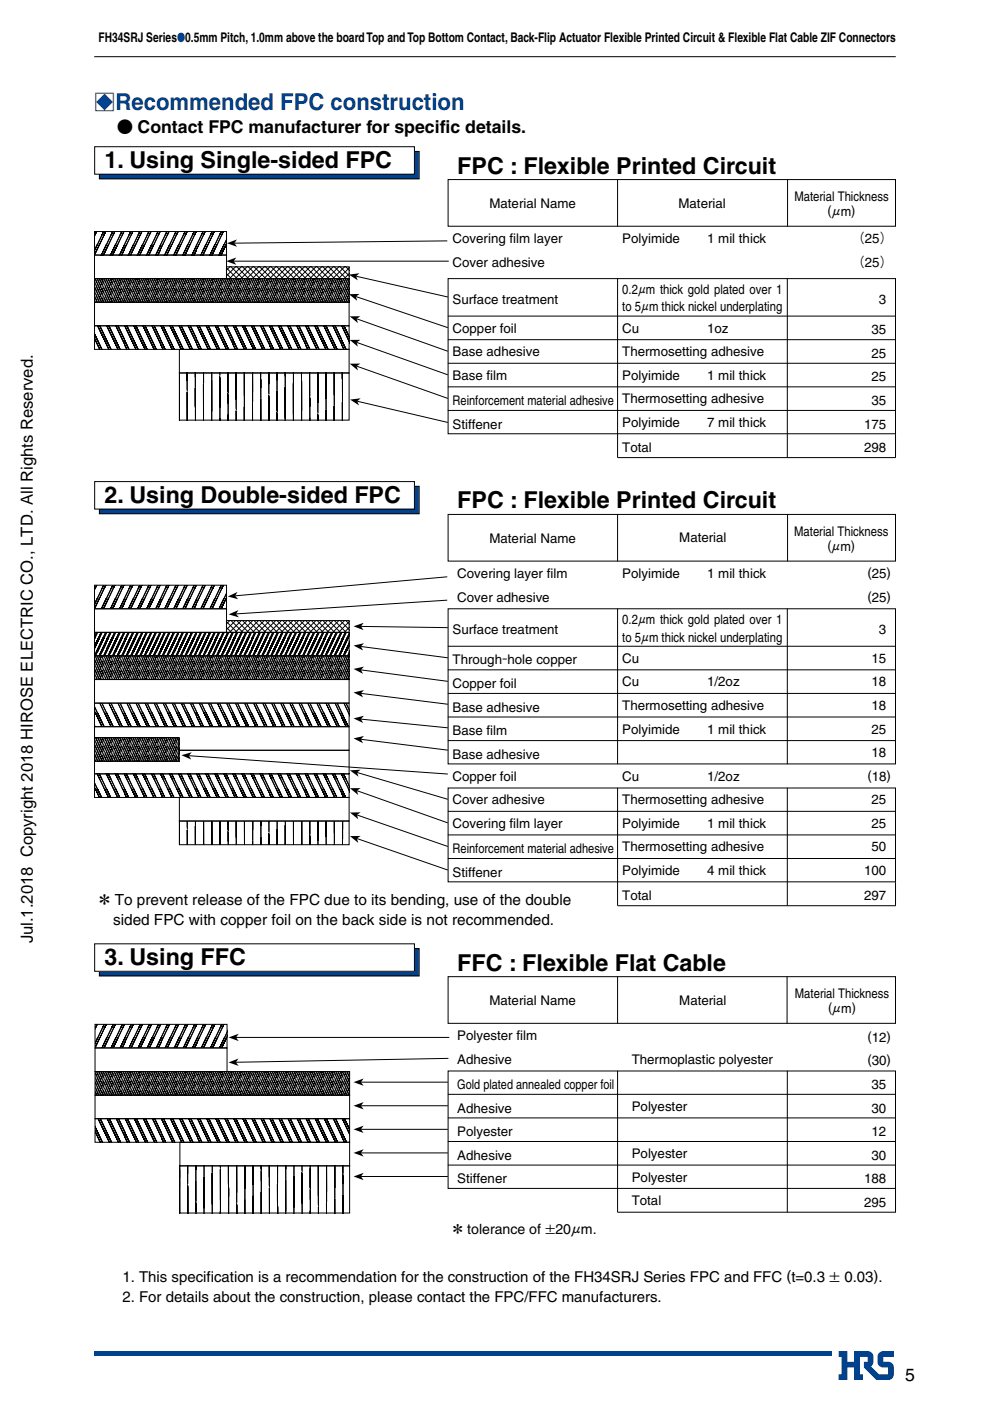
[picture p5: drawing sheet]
<svg xmlns="http://www.w3.org/2000/svg" width="210mm" height="297mm" viewBox="0 0 210 297" stroke-linecap="round" stroke-linejoin="round" font-family="sans-serif">
<defs><g id="words">
<g font-size="4.9">
<text x="22.2" y="35.5">1. Using Single-sided FPC</text>
<text x="97" y="36.8">FPC : Flexible Printed Circuit</text>
<text x="22.2" y="106.5">2. Using Double-sided FPC</text>
<text x="97" y="107.8">FPC : Flexible Printed Circuit</text>
<text x="22.2" y="204.5">3. Using FFC</text>
<text x="97" y="205.8">FFC : Flexible Flat Cable</text>
</g>
<text font-size="4.5" fill="#00428e" x="20" y="23.3">□Recommended FPC construction</text>
<text font-size="3.7" x="192" y="292.7">5</text>
<g font-size="3.5">
<text x="24.8" y="28.2">● Contact FPC manufacturer for specific details.</text>
<text x="7" y="200" transform="rotate(-90 7 200)">Jul.1.2018 Copyright 2018 HIROSE ELECTRIC CO., LTD. All Rights Reserved.</text>
</g>
<g font-size="3.3">
<text x="21" y="191.8">* To prevent release of the FPC due to its bending, use of the double</text>
<text x="24" y="196">sided FPC with copper foil on the back side is not recommended.</text>
</g>
<g font-size="3.2">
<text x="26" y="271.7">1. This specification is a recommendation for the construction of the FH34SRJ Series FPC and FFC (t=0.3 ± 0.03).</text>
<text x="26" y="276">2. For details about the construction, please contact the FPC/FFC manufacturers.</text>
</g>
<text font-size="3" x="96" y="261.6">* tolerance of ±20µm.</text>
<g font-size="2.8">
<text x="20.9" y="8.9">FH34SRJ Series●0.5mm Pitch, 1.0mm above the board Top and Top Bottom Contact, Back-Flip Actuator Flexible Printed Circuit &amp; Flexible Flat Cable ZIF Connectors</text>
<text x="103.8" y="44">Material Name</text>
<text x="143.9" y="44.1">Material</text>
<text x="168.5" y="42.7">Material Thickness</text>
<text x="175.5" y="45.8">(µm)</text>
<text x="96" y="51.5">Covering film layer</text>
<text x="132" y="51.5">Polyimide</text>
<text x="150" y="51.5">1 mil thick</text>
<text x="180.6" y="51.6">（25）</text>
<text x="96" y="56.5">Cover adhesive</text>
<text x="180.6" y="56.6">（25）</text>
<text x="96" y="64.4">Surface treatment</text>
<text x="132" y="62.4">0.2µm thick gold plated over 1</text>
<text x="186.4" y="64.4">3</text>
<text x="96" y="70.5">Copper foil</text>
<text x="132" y="66">to 5µm thick nickel underplating</text>
<text x="132" y="70.5">Cu</text>
<text x="150" y="70.5">1oz</text>
<text x="184.9" y="70.9">35</text>
<text x="96" y="75.5">Base adhesive</text>
<text x="132" y="75.5">Thermosetting adhesive</text>
<text x="184.9" y="75.9">25</text>
<text x="96" y="80.5">Base film</text>
<text x="132" y="80.5">Polyimide</text>
<text x="150" y="80.5">1 mil thick</text>
<text x="184.9" y="80.9">25</text>
<text x="96" y="85.9">Reinforcement material adhesive</text>
<text x="132" y="85.5">Thermosetting adhesive</text>
<text x="184.9" y="85.9">35</text>
<text x="96" y="90.9">Stiffener</text>
<text x="132" y="90.5">Polyimide</text>
<text x="132" y="95.9">Total</text>
<text x="150" y="90.5">7 mil thick</text>
<text x="183.3" y="90.9">175</text>
<text x="183.3" y="95.9">298</text>
<text x="168.4" y="113.6">Material Thickness</text>
<text x="103.8" y="115">Material Name</text>
<text x="144.1" y="115">Material</text>
<text x="175.5" y="116.8">(µm)</text>
<text x="97" y="122.5">Covering layer film</text>
<text x="132" y="122.5">Polyimide</text>
<text x="150" y="122.5">1 mil thick</text>
<text x="184" y="122.5">(25)</text>
<text x="97" y="127.5">Cover adhesive</text>
<text x="184" y="127.5">(25)</text>
<text x="96" y="134.4">Surface treatment</text>
<text x="132" y="132.4">0.2µm thick gold plated over 1</text>
<text x="132" y="136">to 5µm thick nickel underplating</text>
<text x="186.4" y="134.4">3</text>
<text x="96" y="140.9">Through-hole copper</text>
<text x="132" y="140.5">Cu</text>
<text x="184.9" y="140.5">15</text>
<text x="96" y="145.9">Copper foil</text>
<text x="132" y="145.5">Cu</text>
<text x="150" y="145.5">1/2oz</text>
<text x="184.9" y="145.5">18</text>
<text x="96" y="150.9">Base adhesive</text>
<text x="96" y="155.9">Base film</text>
<text x="132" y="150.5">Thermosetting adhesive</text>
<text x="132" y="155.5">Polyimide</text>
<text x="150" y="155.5">1 mil thick</text>
<text x="184.9" y="150.5">18</text>
<text x="184.9" y="155.5">25</text>
<text x="96" y="160.9">Base adhesive</text>
<text x="184.9" y="160.5">18</text>
<text x="96" y="165.5">Copper foil</text>
<text x="132" y="165.5">Cu</text>
<text x="150" y="165.5">1/2oz</text>
<text x="184" y="165.5">(18)</text>
<text x="96" y="170.5">Cover adhesive</text>
<text x="132" y="170.5">Thermosetting adhesive</text>
<text x="184.9" y="170.5">25</text>
<text x="96" y="175.5">Covering film layer</text>
<text x="132" y="175.5">Polyimide</text>
<text x="150" y="175.5">1 mil thick</text>
<text x="184.9" y="175.5">25</text>
<text x="96" y="180.9">Reinforcement material adhesive</text>
<text x="96" y="185.9">Stiffener</text>
<text x="132" y="180.5">Thermosetting adhesive</text>
<text x="132" y="185.5">Polyimide</text>
<text x="150" y="185.5">4 mil thick</text>
<text x="183.3" y="185.5">100</text>
<text x="184.9" y="180.5">50</text>
<text x="132" y="190.9">Total</text>
<text x="183.3" y="190.9">297</text>
<text x="103.8" y="213">Material Name</text>
<text x="144.1" y="213">Material</text>
<text x="168.6" y="211.6">Material Thickness</text>
<text x="175.6" y="214.8">(µm)</text>
<text x="97" y="220.5">Polyester film</text>
<text x="184" y="220.9">(12)</text>
<text x="97" y="225.5">Adhesive</text>
<text x="134" y="225.5">Thermoplastic polyester</text>
<text x="184" y="225.9">(30)</text>
<text x="97" y="230.9">Gold plated annealed copper foil</text>
<text x="184.9" y="230.9">35</text>
<text x="97" y="235.9">Adhesive</text>
<text x="134" y="235.5">Polyester</text>
<text x="184.9" y="235.9">30</text>
<text x="97" y="240.9">Polyester</text>
<text x="97" y="245.9">Adhesive</text>
<text x="134" y="245.5">Polyester</text>
<text x="184.9" y="240.9">12</text>
<text x="184.9" y="245.9">30</text>
<text x="97" y="250.9">Stiffener</text>
<text x="134" y="250.5">Polyester</text>
<text x="183.3" y="250.9">188</text>
<text x="134" y="255.5">Total</text>
<text x="183.3" y="255.9">295</text>
</g>
</g></defs>
<path d="M20 286.5h156.5v1h-156.5z" fill="#00428e"/>
<path d="M20 12h170" fill="none" stroke="#000" stroke-width=".21"/>
<path d="M177.9 286.5h1.8v2.2h1.4v-2.2h2.6a1.34 1.34 0 0 1 1.5 1.7v1l-.5 .5 1.7 1.7h2v-1.5a1.8 1.8 0 0 1-2.3-1v-.5a1.47 1.47 0 0 1 .3-1.5 1.47 1.47 0 0 1 1.5-.4h1.7v1.2h-2.3v1a2.04 2.04 0 0 1 2.2 .8l.1 1.3a1.38 1.38 0 0 1-1.6 1.8h-2.1l-2.7-2.7v-1.2h.8v-1h-1.6v3.7h.6v1.2h-1.9v-2.7h-1.4v2.7h-1.8v-1.2h.6v-3.7h-.6z" fill="#00428e"/>
<g fill="none" stroke="#000" stroke-width=".21">
<path d="M20.2 217.2h28v5h-28zM20.2 217.1l-.1 .2M20.2 217.1l-.1 .2 .1-.2M20.6 217.1l-.5 1.1M20.6 217.1l-.4 .9 .4-.9M20.8 219.9l-.7 1.4zM21.2 219.9l-1.1 2.3zM21.2 219.9l-1.1 2.3M22.1 217.1l-2 4.2M22.1 217.1l-.4 .9 .4-.9M22.6 217.1l-1.4 2.9 1.4-2.9M22.6 217.1l-.4 .9 .4-.9"/>
<path d="M22.7 219.9l-1.1 2.3zM24 217.1l-1.3 2.9M24 217.1l-.3 .9 .3-.9M24.5 217.1l-2.5 5.1 1.1-2.3M24.5 217.1l-.4 .9 .4-.9M24.6 219.9l-1.1 2.3zM25.1 219.9l-1.1 2.3zM26 217.1l-1.4 2.9M26 217.1l-.4 .9 .4-.9M26.4 217.1l-1.3 2.9M26.4 217.1l-.4 .9 .4-.9M26.9 219.9l-.4 1z"/>
<path d="M27.9 217.1l-1.4 2.9M27.9 217.1l-2.4 5.1 1-2.2M27.9 217.1l-.4 .9 .4-.9M28.3 217.1l-1.8 3.8M28.3 217.1l-.4 .9 .4-.9M28.4 219.9l-1.1 2.3zM28.9 219.9l-1.1 2.3zM28.9 219.9l-1.1 2.3M29.8 217.1l-2.5 5.1M29.8 217.1l-.4 .9 .4-.9M30.2 217.1l-1.3 2.9 1.3-2.9M30.2 217.1l-.4 .9 .4-.9"/>
<path d="M31.7 217.1l-2.4 5.1 1.1-2.3M31.7 217.1l-.4 .9 .4-.9M32.2 217.1l-2.5 5.1 1.1-2.3M32.2 217.1l-.4 .9 .4-.9M32.7 219.9l-1.1 2.3zM33.6 217.1l-2.4 5.1 1.1-2.3M33.6 217.1l-.3 .9 .3-.9M34.1 217.1l-1.4 2.9M34.1 217.1l-.4 .9 .4-.9M34.2 219.9l-1.1 2.3zM34.6 219.9l-.4 1zM35.5 217.1l-1.3 2.9z"/>
<path d="M35.5 217.1l-.4 .9 .4-.9M36 217.1l-2.4 5.1 .6-1.3M36 217.1l-.4 .9 .4-.9M36.1 219.9l-1.1 2.3zM36.5 219.9l-1 2.3zM36.5 219.9l-1 2.3M37.5 217.1l-2.5 5.1M37.5 217.1l-.4 .9 .4-.9M37.9 217.1l-1.4 2.9 1.4-2.9M37.9 217.1l-.4 .9 .4-.9M39.4 217.1l-2.5 5.1 1.1-2.3M39.4 217.1l-.4 .9 .4-.9"/>
<path d="M39.8 217.1l-2.4 5.1 1.1-2.3M39.8 217.1l-.4 .9 .4-.9M40 219.9l-1.1 2.3zM40.4 219.9l-1.1 2.3zM41.3 217.1l-1.3 2.9M41.3 217.1l-.4 .9 .4-.9M41.8 217.1l-1.4 2.9M41.8 217.1l-.4 .9 .4-.9M42.3 219.9l-.5 1zM43.2 217.1l-1.4 2.9M43.2 217.1l-2.4 5.1 1.1-2.2M43.2 217.1l-.4 .9 .4-.9"/>
<path d="M43.6 217.1l-1.8 3.8M43.7 217.1l-.4 .9 .4-.9M43.8 219.9l-1.1 2.3zM43.8 219.9l-1.1 2.3M44.2 219.9l-1.1 2.3zM44.2 219.9l-1.1 2.3M45.1 217.1l-1.3 2.9M45.1 217.1l-.4 .9 .4-.9M45.6 217.1l-1.4 2.9 1.4-2.9M45.6 217.1l-.4 .9 .4-.9M45.7 219.9l-1.1 2.3zM47.1 217.1l-1.4 2.9"/>
<path d="M47.1 217.1l-.4 .9 .4-.9M47.5 217.1l-2.4 5.1 1-2.3M47.5 217.1l-.4 .9 .4-.9M48.1 219.9l-1.1 2.3zM48.2 218.8l-1.7 3.4 1.1-2.3M48.2 219.7l-.1 .3M20.1 239.7l1.2 2.5-1.2-2.5M20.1 238.8l1.6 3.4-1.6-3.4M20.1 239.7l1.2 2.5M20.1 238.8l1.6 3.4M20.2 222.2h28v5h-28zM20.2 227.2h54v5h-54z"/>
<path d="M20.2 232.2h54v5h-54zM20.2 237.2h54v5h-54zM20.3 230.7l-.2 .3zM20.3 228.6l-.2 .4zM20.3 229.6l-.2 .4M20.3 231.6l-.2 .4M20.5 227.1l-.4 .9M20.5 230.1l-.2 .6zM20.5 228.1l-.2 .5zM20.5 232.1l-.1 .1zM20.7 231.6l-.2 .5 .2-.5M20.7 229.6l-.2 .5 .2-.5"/>
<path d="M20.7 227.6l-.2 .5 .2-.5M20.8 237.1l2.4 5.1-2.4-5.1M20.9 227.1l-.2 .5zM21.1 231.6l-.3 .6M21.1 229.6l-.8 2M21.1 227.6l-.8 2M21.2 237.1l2.4 5.1-2.4-5.1M21.3 237.1l2.4 5.1M21.3 227.1l-.2 .5zM21.5 227.6l-.8 2zM21.5 229.6l-.8 2zM21.5 231.6l.1-.4-.1 .4"/>
<path d="M21.5 229.6l.1-.4-.1 .4M21.5 227.6l.1-.4-.1 .4M21.5 231.6l-.3 .6M21.7 227.1h.1M21.8 230.7l-.2 .5zM21.8 228.6l-.2 .6zM21.9 229.6l-.8 2zM21.9 230.6h.1M21.9 227.6l-.8 2zM21.9 228.6h.1M21.9 231.6l-.3 .6M22 231.2l-.2 .4z"/>
<path d="M22 229.2l-.2 .4zM22 227.2l-.2 .4zM22 227.1h.1M22.2 230.7l-.2 .5zM22.2 228.6l-.2 .6zM22.2 231.6l-.2 .6M22.2 229.6l-.4 1M22.2 227.6l-.4 1M22.4 227.1l-.2 .5zM22.4 230.1l-.2 .6zM22.4 228.1l-.2 .5zM22.4 232.1v.1z"/>
<path d="M22.6 231.6l-.2 .5 .2-.5M22.6 229.6l-.2 .5 .2-.5M22.6 227.6l-.2 .5 .2-.5M22.7 237.1l2.4 5.1-2.4-5.1M22.7 237.1l2.5 5.1M22.8 227.1l-.2 .5zM23 229.6l-.8 2zM23 227.6l-.8 2zM23 231.6l-.2 .6zM23.2 237.1l2.4 5.1-2.4-5.1M23.2 237.1l2.4 5.1M23.2 227.1l-.2 .5z"/>
<path d="M23.4 227.6l-.8 2zM23.4 229.6l-.8 2zM23.4 231.6l-.2 .6M23.4 231.6l.2-.4-.2 .4M23.4 229.6l.2-.4-.2 .4M23.4 227.6l.2-.4-.2 .4M23.6 227.1h.1M23.8 230.7l-.2 .5zM23.8 228.6l-.2 .6zM23.8 229.6l-.8 2zM23.8 230.6h.1M23.8 227.6l-.8 2z"/>
<path d="M23.8 228.6h.1M23.8 231.6l-.2 .6M23.9 231.2l-.1 .4zM23.9 229.2l-.1 .4zM23.9 227.2l-.1 .4zM24 227.1h.1M24.2 230.7l-.3 .5zM24.2 228.6l-.3 .6zM24.2 231.6l-.3 .6M24.2 229.6l-.4 1M24.2 227.6l-.4 1M24.4 227.1l-.2 .5z"/>
<path d="M24.4 230.1l-.2 .6zM24.4 228.1l-.2 .5zM24.4 232.1l-.1 .1zM24.6 231.6l-.2 .5 .2-.5M24.6 229.6l-.2 .5 .2-.5M24.6 227.6l-.2 .5 .2-.5M24.8 227.1l-.2 .5zM25 229.6l-.8 2zM25 227.6l-.8 2zM25 231.6l-.3 .6zM25.1 237.1l1.4 3.1M25.2 227.1l-.2 .5z"/>
<path d="M25.4 238.6l1.1 2.5-1.8-4 1.8 4M25.4 229.6l-.8 2zM25.4 231.6l-.3 .6M25.4 231.6l.1-.4-.1 .4M25.4 227.6l-.8 2zM25.4 229.6l.1-.4-.1 .4M25.4 227.6l.1-.4-.1 .4M25.6 227.1h.1M25.7 230.7l-.2 .5zM25.7 228.6l-.2 .6zM25.8 229.6l-.8 2zM25.8 230.6h.1"/>
<path d="M25.8 227.6l-.8 2zM25.8 228.6h.1M25.8 231.6l-.3 .6M25.9 231.2l-.2 .4zM25.9 229.2l-.2 .4zM25.9 227.2l-.2 .4zM25.9 227.1h.1M26.1 230.7l-.2 .5zM26.1 228.6l-.2 .6zM26.1 231.6l-.2 .6M26.1 229.6l.8-2-1.2 3M26.1 227.6l-.4 1"/>
<path d="M26.3 227.1l-.2 .5zM26.3 230.1l-.2 .6zM26.3 228.1l-.2 .5zM26.3 232.1v.1zM26.5 231.6l-.2 .5 .2-.5M26.5 229.6l-.2 .5 .2-.5M26.5 227.6l-.2 .5 .2-.5M26.5 220.9l-.6 1.3zM26.5 237.1l2.4 5.1-2.4-5.1M26.6 237.1l2.4 5.1M26.7 227.1l-.2 .5zM26.9 231.6l-.2 .6"/>
<path d="M26.9 229.6l-.8 2zM27 237.1l2.4 5.1-2.4-5.1M27 237.1l2.4 5.1M27.1 227.1l-.2 .5zM27.3 229.6l-.8 2zM27.3 231.6l-.2 .6M27.3 231.6l.2-.4-.2 .4M27.3 227.6l-.8 2zM27.3 229.6l.2-.4-.2 .4M27.3 227.6l.2-.4-.2 .4M27.5 227.1h.1M27.7 230.7l-.2 .5z"/>
<path d="M27.7 228.6l-.2 .6zM27.7 229.6l-.8 2zM27.7 230.6h.1M27.7 227.6l-.8 2zM27.7 228.6h.1M27.7 231.6l-.2 .6M27.8 231.2l-.1 .4zM27.8 229.2l-.1 .4zM27.8 227.2l-.1 .4zM27.9 227.1h.1M28 230.7l-.2 .5zM28 228.6l-.2 .6z"/>
<path d="M28.1 229.6l-.4 1M28.1 231.6l-.3 .6M28.3 227.1l-.6 1.5M28.3 230.1l-.3 .6zM28.3 228.1l-.3 .5zM28.3 232.1l-.1 .1zM28.5 229.6l-.2 .5 .2-.5M28.5 227.6l-.2 .5 .2-.5M28.5 231.6l-.2 .5 .2-.5M28.5 237.1l2.4 5.1-2.4-5.1M28.7 227.1l-.2 .5zM28.9 229.6l-.8 2z"/>
<path d="M28.9 227.6l-.8 2zM28.9 231.6l-.3 .6M28.9 237.1l2.4 5.1-2.4-5.1M28.9 237.1l2.4 5.1M29.1 227.1l-.2 .5zM29.3 231.6l.1-.4-.1 .4M29.3 227.6l-.8 2zM29.3 229.6l.1-.4-.1 .4M29.3 229.6l-.8 2zM29.3 231.6l-.3 .6M29.3 227.6l.1-.4-.1 .4M29.5 227.1h.1"/>
<path d="M29.6 230.7l-.2 .5zM29.6 228.6l-.2 .6zM29.7 229.6l-.8 2zM29.7 230.6h.1M29.7 227.6l-.8 2zM29.7 228.6h.1M29.7 231.6l-.3 .6M29.8 231.2l-.2 .4zM29.8 229.2l-.2 .4zM29.8 227.2l-.2 .4zM29.8 227.1h.1M30 230.7l-.2 .5z"/>
<path d="M30 228.6l-.2 .6zM30 229.6l-.4 1M30 227.6l-.4 1M30 231.6l-.2 .6M30.2 227.1l-.2 .5zM30.2 230.1l-.2 .6zM30.2 228.1l-.2 .5zM30.2 232.1v.1zM30.4 237.1l2.4 5.1-2.4-5.1M30.4 237.1l2.4 5.1M30.4 229.6l-.2 .5 .2-.5M30.4 227.6l-.2 .5 .2-.5"/>
<path d="M30.4 231.6l-.2 .5 .2-.5M30.6 227.1l-.2 .5zM30.8 229.6l-.8 2zM30.8 227.6l-.8 2zM30.8 231.6l-.2 .6zM30.8 237.1l2.4 5.1-2.4-5.1M30.9 237.1l2.4 5.1M31 227.1l-.2 .5zM31.2 231.6l.2-.4-.2 .4M31.2 227.6l-.8 2zM31.2 229.6l.2-.4-.2 .4M31.2 229.6l-.8 2z"/>
<path d="M31.2 231.6l-.2 .6M31.2 227.6l.2-.4-.2 .4M31.4 227.1h.1M31.6 230.7l-.2 .5zM31.6 228.6l-.2 .6zM31.6 229.6l-.8 2zM31.6 230.6h.1M31.6 227.6l-.8 2zM31.6 228.6h.1M31.6 231.6l-.2 .6M31.7 231.2l-.1 .4zM31.7 229.2l-.1 .4z"/>
<path d="M31.7 227.2l-.1 .4zM31.8 227.1h.1M31.9 230.7l-.2 .5zM31.9 228.6l-.2 .6zM32 229.6l.8-2-1.2 3M32 231.6l-.3 .6M32 227.6l.2-.5-.6 1.5M32.2 230.1l-.3 .6zM32.2 228.1l-.3 .5zM32.2 232.1l-.1 .1zM32.4 229.6l-.2 .5 .2-.5M32.4 227.6l-.2 .5 .2-.5"/>
<path d="M32.4 231.6l-.2 .5 .2-.5M32.6 227.1l-.2 .5zM32.8 229.6l-.8 2zM32.8 231.6l-.3 .6M32.8 237.1l2.4 5.1-1-2M32.8 237.1l1.4 3.1zM32.9 227.1l-.1 .5zM33 238.6l1.2 2.5-1.9-4 1.9 4M33.2 231.6l.1-.4-.1 .4M33.2 227.6l-.8 2zM33.2 229.6l.1-.4-.1 .4M33.2 229.6l-.8 2z"/>
<path d="M33.2 231.6l-.3 .6M33.2 227.6l.1-.4-.1 .4M33.3 227.1h.1M33.5 230.7l-.2 .5zM33.5 228.6l-.2 .6zM33.6 229.6l-.8 2zM33.6 230.6h.1M33.6 227.6l-.8 2zM33.6 228.6h.1M33.6 231.6l-.3 .6M33.7 231.2l-.2 .4zM33.7 229.2l-.2 .4z"/>
<path d="M33.7 227.2l-.2 .4zM33.7 227.1h.1M33.9 230.7l-.2 .5zM33.9 228.6l-.2 .6zM33.9 231.6l-.2 .6M33.9 229.6l-.4 1M34.1 227.1l-.6 1.5M34.1 230.1l-.2 .6zM34.1 228.1l-.2 .5zM34.1 232.1v.1zM34.2 237.1l2.4 5.1-2.4-5.1M34.2 237.1l2.4 5.1"/>
<path d="M34.3 231.6l-.2 .5 .2-.5M34.3 229.6l-.2 .5 .2-.5M34.3 227.6l-.2 .5 .2-.5M34.5 227.1l-.2 .5zM34.7 237.1l2.4 5.1-2.4-5.1M34.7 237.1l2.4 5.1M34.7 231.6l-.2 .6M34.7 229.6l-.8 2M34.7 227.6l-.8 2M34.9 227.1l-.2 .5zM35.1 229.6l-.8 2zM35.1 231.6l-.2 .6"/>
<path d="M35.1 231.6l.2-.4-.2 .4M35.1 227.6l-.8 2zM35.1 229.6l.2-.4-.2 .4M35.1 227.6l.2-.4-.2 .4M35.3 227.1h.1M35.5 230.7l-.2 .5zM35.5 228.6l-.2 .6zM35.5 229.6l-.8 2zM35.5 230.6h.1M35.5 227.6l-.8 2zM35.5 228.6h.1M35.5 231.6l-.2 .6"/>
<path d="M35.6 231.2l-.1 .4zM35.6 229.2l-.1 .4zM35.6 227.2l-.1 .4zM35.7 227.1h.1M35.8 230.7l-.2 .5zM35.8 228.6l-.2 .6zM35.9 231.6l-.3 .6M35.9 229.6l-.4 1M36 227.1l-.5 1.5M36.1 230.1l-.3 .6zM36.1 228.1l-.3 .5zM36.1 232.1l-.1 .1z"/>
<path d="M36.1 237.1l2.4 5.1-2.4-5.1M36.2 237.1l2.4 5.1-2.4-5.1M36.3 231.6l-.2 .5 .2-.5M36.3 229.6l-.2 .5 .2-.5M36.3 227.6l-.2 .5 .2-.5M36.4 227.1l-.1 .5zM36.6 237.1l2.4 5.1-2.4-5.1M36.6 237.1l2.4 5.1M36.7 231.6l-.3 .6M36.7 229.6l-.8 2M36.7 227.6l-.8 2M36.8 227.1l-.1 .5z"/>
<path d="M37.1 229.6l-.8 2zM37.1 231.6l-.3 .6M37.1 231.6l.1-.4-.1 .4M37.1 227.6l-.8 2zM37.1 229.6l.1-.4-.1 .4M37.1 227.6l.1-.4-.1 .4M37.2 227.1h.1M37.4 230.7l-.2 .5zM37.4 228.6l-.2 .6zM37.5 229.6l-.8 2zM37.5 230.6h.1M37.5 227.6l-.8 2z"/>
<path d="M37.5 228.6h.1M37.5 231.6l-.3 .6M37.6 231.2l-.2 .4zM37.6 229.2l-.2 .4zM37.6 227.2l-.2 .4zM37.6 227.1h.1M37.8 230.7l-.2 .5zM37.8 228.6l-.2 .6zM37.8 231.6l-.2 .6M37.8 229.6l-.4 1M37.8 227.6l-.4 1M38 227.1l-.2 .5z"/>
<path d="M38 230.1l-.2 .6zM38 228.1l-.2 .5zM38 232.1v.1zM38.1 237.1l2.4 5.1-2.4-5.1M38.1 237.1l2.4 5.1M38.2 231.6l-.2 .5 .2-.5M38.2 229.6l-.2 .5 .2-.5M38.2 227.6l-.2 .5 .2-.5M38.4 227.1l-.2 .5zM38.5 237.1l2.4 5.1-2.4-5.1M38.5 237.1l2.4 5.1M38.6 229.6l-.8 2z"/>
<path d="M38.6 227.6l-.8 2zM38.6 231.6l-.2 .6zM38.8 227.1l-.2 .5zM39 229.6l-.8 2zM39 231.6l-.3 .6M39 231.6l.2-.4-.2 .4M39 227.6l-.8 2zM39 229.6l.2-.4-.2 .4M39 227.6l.2-.4-.2 .4M39.2 227.1h.1M39.4 230.7l-.2 .5zM39.4 228.6l-.2 .6z"/>
<path d="M39.4 229.6l-.8 2zM39.4 230.6h.1M39.4 227.6l-.8 2zM39.4 228.6h.1M39.4 231.6l-.3 .6M39.5 231.2l-.1 .4zM39.5 229.2l-.1 .4zM39.5 227.2l-.1 .4zM39.5 227.1h.1M39.7 230.7l-.2 .5zM39.7 228.6l-.2 .6zM39.8 231.6l-.3 .6"/>
<path d="M39.8 229.6l.8-2-1.2 3M39.8 227.6l.1-.5-.5 1.5M39.9 230.1l-.2 .6zM39.9 228.1l-.2 .5zM39.9 232.1v.1zM40.2 231.6l-.3 .5 .3-.5M40.2 229.6l-.3 .5 .3-.5M40.2 227.6l-.3 .5 .3-.5M40.3 227.1l-.1 .5zM40.5 237.1l2.3 5.1-1-2M40.5 237.1l1.4 3.1zM40.6 231.6l-.3 .6"/>
<path d="M40.6 229.6l-.8 2zM40.7 238.6l1.2 2.5-1.9-4 1.9 4M40.7 227.1l-.1 .5zM41 229.6l-.8 2zM41 231.6l-.3 .6M41 231.6l.1-.4-.1 .4M41 227.6l-.8 2zM41 229.6l.1-.4-.1 .4M41 227.6l.1-.4-.1 .4M41.1 227.1h.1M41.3 230.7l-.2 .5zM41.3 228.6l-.2 .6z"/>
<path d="M41.3 229.6l-.7 2zM41.3 230.6h.1M41.3 227.6l-.7 2zM41.3 228.6h.1M41.3 231.6l-.2 .6M41.5 231.2l-.2 .4zM41.5 229.2l-.2 .4zM41.5 227.2l-.2 .4zM41.5 227.1h.1M41.7 230.7l-.2 .5zM41.7 228.6l-.2 .6zM41.7 231.6l-.3 .6"/>
<path d="M41.7 229.6l-.4 1M41.9 220.9l-.7 1.3zM41.9 227.1l-.6 1.5M41.9 230.1l-.2 .6zM41.9 228.1l-.2 .5zM41.9 232.1l-.1 .1zM41.9 237.1l2.4 5.1-2.4-5.1M41.9 237.1l2.4 5.1M42.1 231.6l-.2 .5 .2-.5M42.1 229.6l-.2 .5 .2-.5M42.1 227.6l-.2 .5 .2-.5M42.3 227.1l-.2 .5z"/>
<path d="M42.3 237.1l2.4 5.1-2.4-5.1M42.3 237.1l2.5 5.1M42.5 231.6l-.3 .6M42.5 229.6l-.8 2M42.5 227.6l-.8 2M42.7 227.1l-.2 .5zM42.9 229.6l-.8 2zM42.9 231.6l-.3 .6M42.9 231.6l.2-.4-.2 .4M42.9 227.6l-.8 2zM42.9 229.6l.2-.4-.2 .4M42.9 227.6l.2-.4-.2 .4"/>
<path d="M43.1 227.1h.1M43.3 230.7l-.2 .5zM43.3 228.6l-.2 .6zM43.3 229.6l-.8 2zM43.3 230.6h.1M43.3 227.6l-.8 2zM43.3 228.6h.1M43.3 231.6l-.3 .6M43.4 227.2l-.1 .4zM43.4 231.2l-.1 .4zM43.4 229.2l-.1 .4zM43.4 227.1h.1"/>
<path d="M43.6 230.7l-.2 .5zM43.6 228.6l-.2 .6zM43.7 231.6l.7-2-1 2.6M43.7 229.6l.7-2-1.1 3M43.7 227.6l.1-.5-.5 1.5M43.8 237.1l2.4 5.1-2.4-5.1M43.8 232.1v.1zM43.8 230.1l-.2 .6zM43.8 228.1l-.2 .5zM44.1 231.6l-.3 .5 .3-.5M44.1 229.6l-.3 .5 .3-.5M44.1 227.6l-.3 .5 .3-.5"/>
<path d="M44.2 227.1l-.1 .5zM44.3 237.1l2.4 5.1-2.4-5.1M44.3 237.1l2.4 5.1M44.4 231.6l-.2 .6zM44.6 227.1l-.2 .5zM44.8 227.6l.2-.4-.2 .4M44.8 229.6l-.7 2zM44.8 231.6l-.2 .6M44.8 227.6l-.7 2zM44.8 231.6l.2-.4-.2 .4M44.8 229.6l.2-.4-.2 .4M45 227.1h.1"/>
<path d="M45.2 230.7l-.2 .5zM45.2 228.6l-.2 .6zM45.2 231.6l-.2 .6M45.2 229.6l-.8 2zM45.2 230.6h.1M45.2 227.6l-.8 2zM45.2 228.6h.1M45.4 231.2l-.2 .4zM45.4 229.2l-.2 .4zM45.4 227.2l-.2 .4zM45.4 227.1h.1M45.6 230.7l-.2 .5z"/>
<path d="M45.6 228.6l-.2 .6zM45.6 231.6l-.3 .6M45.6 229.6l-.4 1M45.6 227.6l-.4 1M45.8 237.1l2.3 5.1-2.3-5.1M45.8 237.1l2.4 5.1M45.8 227.1l-.2 .5zM45.8 230.1l-.2 .6zM45.8 228.1l-.2 .5zM45.8 232.1l-.1 .1zM46 231.6l-.2 .5 .2-.5M46 229.6l-.2 .5 .2-.5"/>
<path d="M46 227.6l-.2 .5 .2-.5M46.2 227.1l-.2 .5zM46.2 237.1l2.4 5.1-2.4-5.1M46.2 237.1l2.4 5.1M46.4 229.6l-.8 2zM46.4 227.6l-.8 2zM46.4 231.6l-.3 .6zM46.6 227.1l-.2 .5zM46.8 231.6l.2-.4-.2 .4M46.8 227.6l-.8 2zM46.8 229.6l.2-.4-.2 .4M46.8 227.6l.2-.4-.2 .4"/>
<path d="M46.8 229.6l-.8 2zM46.8 231.6l-.3 .6 .3-.6M47 227.1h.1M47.2 230.7l-.2 .5zM47.2 228.6l-.2 .6zM47.2 229.6l-.8 2zM47.2 230.6h.1M47.2 227.6l-.8 2zM47.2 228.6h.1M47.2 231.6l-.3 .6M47.3 231.2l-.1 .4zM47.3 229.2l-.1 .4z"/>
<path d="M47.3 227.2l-.1 .4zM47.3 227.1h.1M47.5 230.7l-.2 .5zM47.5 228.6l-.2 .6zM47.5 229.6l.8-2-1.1 3M47.5 231.6l-.2 .6M47.5 227.6l.2-.5-.5 1.5M47.7 230.1l-.2 .6zM47.7 228.1l-.2 .5zM47.7 232.1v.1zM47.9 229.6l-.2 .5 .2-.5M47.9 227.6l-.2 .5 .2-.5"/>
<path d="M47.9 231.6l-.2 .5 .2-.5M48.1 237.1l1.5 3.1M48.1 237.1l1.5 3.1zM48.1 227.1l-.2 .5zM48.3 229.6l-.8 2zM48.3 231.6l-.2 .6M48.4 238.6l1.2 2.5-1.9-4 2.4 5.1-.6-1.1M48.5 227.1l-.2 .5zM48.7 231.6l.2-.4-.2 .4M48.7 227.6l-.8 2zM48.7 229.6l.2-.4-.2 .4M48.7 227.6l.2-.4-.2 .4"/>
<path d="M48.7 229.6l-.8 2zM48.7 231.6l-.2 .6M48.9 227.1h.1M49.1 230.7l-.2 .5zM49.1 228.6l-.2 .6zM49.1 229.6l-.8 2zM49.1 230.6h.1M49.1 227.6l-.8 2zM49.1 228.6h.1M49.1 231.6l-.2 .6M49.3 231.2l-.2 .4zM49.3 229.2l-.2 .4z"/>
<path d="M49.3 227.2l-.2 .4zM49.3 227.1h.1M49.5 230.7l-.2 .5zM49.5 228.6l-.2 .6zM49.5 229.6l-.4 1M49.5 231.6l-.3 .6M49.6 237.1l2.4 5.1-2.4-5.1M49.6 237.1l2.4 5.1M49.7 227.1l-.6 1.5M49.7 230.1l-.2 .6zM49.7 228.1l-.2 .5zM49.7 232.1l-.1 .1z"/>
<path d="M49.9 229.6l-.2 .5 .2-.5M49.9 227.6l-.2 .5 .2-.5M49.9 231.6l-.2 .5 .2-.5M50 237.1l2.4 5.1-2.4-5.1M50 237.1l2.4 5.1M50.1 227.1l-.2 .5zM50.3 229.6l-.8 2M50.3 227.6l-.8 2M50.3 231.6l-.3 .6M50.5 227.1l-.2 .5zM50.7 231.6l.2-.4-.2 .4M50.7 227.6l-.8 2z"/>
<path d="M50.7 229.6l.2-.4-.2 .4M50.7 227.6l.2-.4-.2 .4M50.7 229.6l-.8 2zM50.7 231.6l-.3 .6M50.9 227.1h.1M51.1 230.7l-.2 .5zM51.1 228.6l-.2 .6zM51.1 229.6l-.8 2zM51.1 230.6h.1M51.1 227.6l-.8 2zM51.1 228.6h.1M51.1 231.6l-.3 .6"/>
<path d="M51.2 231.2l-.2 .4zM51.2 229.2l-.2 .4zM51.2 227.2l-.2 .4zM51.2 227.1h.1M51.4 230.7l-.2 .5zM51.4 228.6l-.2 .6zM51.4 229.6l-.4 1M51.4 227.6l-.4 1M51.4 231.6l-.2 .6M51.5 237.1l2.4 5.1-2.4-5.1M51.6 227.1l-.2 .5zM51.6 230.1l-.2 .6z"/>
<path d="M51.6 228.1l-.2 .5zM51.6 232.1v.1zM51.8 229.6l-.2 .5 .2-.5M51.8 227.6l-.2 .5 .2-.5M51.8 231.6l-.2 .5 .2-.5M51.9 237.1l2.4 5.1-2.4-5.1M51.9 237.1l2.5 5.1M52 227.1l-.2 .5zM52.2 229.6l-.8 2zM52.2 227.6l-.8 2zM52.2 231.6l-.2 .6zM52.4 227.1l-.2 .5z"/>
<path d="M52.6 231.6l.2-.4-.2 .4M52.6 227.6l-.8 2zM52.6 229.6l.2-.4-.2 .4M52.6 227.6l.2-.4-.2 .4M52.6 229.6l-.8 2zM52.6 231.6l-.2 .6M52.8 227.1h.1M53 230.7l-.2 .5zM53 228.6l-.2 .6zM53 229.6l-.8 2zM53 230.6h.1M53 227.6l-.8 2z"/>
<path d="M53 228.6h.1M53 231.6l-.2 .6M53.2 231.2l-.2 .4zM53.2 229.2l-.2 .4zM53.2 227.2l-.2 .4zM53.2 227.1h.1M53.4 230.7l-.2 .5zM53.4 228.6l-.2 .6zM53.4 231.6l.8-2-1.1 2.6M53.4 229.6l-.4 1M53.4 227.6l.2-.5-.6 1.5M53.4 237.1l2.4 5.1-2.4-5.1"/>
<path d="M53.4 237.1l2.5 5.1M53.6 230.1l-.2 .6zM53.6 228.1l-.2 .5zM53.6 232.1l-.1 .1zM53.8 231.6l-.2 .5 .2-.5M53.8 229.6l-.2 .5 .2-.5M53.8 227.6l-.2 .5 .2-.5M53.9 237.1l2.4 5.1-2.4-5.1M53.9 237.1l2.4 5.1M54 227.1l-.2 .5zM54.2 227.6l-.8 2zM54.2 231.6l-.3 .6z"/>
<path d="M54.4 227.1l-.2 .5zM54.6 231.6l.2-.4-.2 .4M54.6 227.6l-.8 2zM54.6 229.6l.2-.4-.2 .4M54.6 227.6l.2-.4-.2 .4M54.6 229.6l-.8 2zM54.6 231.6l-.3 .6M54.8 227.1h.1M55 230.7l-.2 .5zM55 228.6l-.2 .6zM55 229.6l-.8 2zM55 230.6h.1"/>
<path d="M55 227.6l-.8 2zM55 228.6h.1M55 231.6l-.3 .6M55.1 227.2l-.2 .4zM55.1 231.2l-.2 .4zM55.1 229.2l-.2 .4zM55.1 227.1h.1M55.3 230.7l-.2 .5zM55.3 228.6l-.2 .6zM55.3 231.6l-.2 .6M55.3 229.6l-.4 1M55.5 227.1l-.6 1.5"/>
<path d="M55.5 232.1v.1zM55.5 230.1l-.2 .6zM55.5 228.1l-.2 .5zM55.7 231.6l-.2 .5 .2-.5M55.7 229.6l-.2 .5 .2-.5M55.7 227.6l-.2 .5 .2-.5M55.8 237.1l1.4 3.1M55.8 237.1l1.4 3.1zM55.9 227.1l-.2 .5zM56.1 238.6l1.1 2.5-1.8-4 2.3 5.1-.5-1.1M56.1 231.6l-.2 .6M56.1 229.6l-.8 2"/>
<path d="M56.1 227.6l-.8 2M56.3 227.1l-.2 .5 .2-.5M56.5 227.6l.2-.4-.2 .4M56.5 229.6l-.8 2zM56.5 231.6l-.2 .6M56.5 231.6l.2-.4-.2 .4M56.5 227.6l-.8 2zM56.5 229.6l.2-.4-.2 .4M56.7 227.1h.1M56.9 230.7l-.2 .5zM56.9 228.6l-.2 .6zM56.9 231.6l-.2 .6 .2-.6"/>
<path d="M56.9 229.6l-.8 2 .8-2M56.9 230.6h.1M56.9 227.6l-.8 2 .8-2M56.9 228.6h.1M57.1 231.2l-.2 .4zM57.1 229.2l-.2 .4zM57.1 227.2l-.2 .4zM57.1 227.1h.1M57.2 237.1l2.4 5.1-2.4-5.1M57.2 237.1l2.5 5.1M57.3 230.7l-.2 .5zM57.3 228.6l-.2 .6z"/>
<path d="M57.3 229.6l-.4 1M57.3 231.6l-.3 .6M57.5 227.1l-.6 1.5M57.5 230.1l-.2 .6zM57.5 228.1l-.2 .5zM57.5 232.1l-.1 .1zM57.7 237.1l2.4 5.1-2.4-5.1M57.7 231.6l-.2 .5 .2-.5M57.7 229.6l-.2 .5 .2-.5M57.7 227.6l-.2 .5 .2-.5M57.7 237.1l2.4 5.1M57.9 227.1l-.2 .5z"/>
<path d="M58.1 231.6l-.3 .6M58.1 229.6l-.8 2M58.1 227.6l-.8 2M58.3 227.1l-.2 .5zM58.5 231.6l.1-.4-.1 .4M58.5 227.6l-.8 2zM58.5 229.6l.1-.4-.1 .4M58.5 227.6l.1-.4-.1 .4M58.5 229.6l-.8 2zM58.5 231.6l-.3 .6M58.7 227.1h.1M58.9 230.7l-.3 .5z"/>
<path d="M58.9 228.6l-.3 .6zM58.9 229.6l-.8 2zM58.9 230.6h.1M58.9 227.6l-.8 2zM58.9 228.6h.1M58.9 231.6l-.3 .6M59 231.2l-.2 .4zM59 229.2l-.2 .4zM59 227.2l-.2 .4zM59 227.1h.1M59.2 237.1l2.4 5.1-2.4-5.1M59.2 230.7l-.2 .5z"/>
<path d="M59.2 228.6l-.2 .6zM59.2 231.6l-.2 .6M59.2 229.6l-.4 1M59.2 227.6l-.4 1M59.4 227.1l-.2 .5zM59.4 230.1l-.2 .6zM59.4 228.1l-.2 .5zM59.4 232.1v.1zM59.6 237.1l2.4 5.1-2.4-5.1M59.6 237.1l2.4 5.1M59.6 231.6l-.2 .5 .2-.5M59.6 229.6l-.2 .5 .2-.5"/>
<path d="M59.6 227.6l-.2 .5 .2-.5M59.8 227.1l-.2 .5zM60 229.6l-.8 2zM60 227.6l-.8 2zM60 231.6l-.2 .6zM60.2 227.1l-.2 .5zM60.4 231.6l.2-.4-.2 .4M60.4 227.6l-.8 2zM60.4 229.6l.2-.4-.2 .4M60.4 227.6l.2-.4-.2 .4M60.4 229.6l-.8 2zM60.4 231.6l-.2 .6"/>
<path d="M60.6 227.1h.1M60.8 230.7l-.2 .5zM60.8 228.6l-.2 .6zM60.8 229.6l-.8 2zM60.8 230.6h.1M60.8 227.6l-.8 2zM60.8 228.6h.1M60.8 231.6l-.2 .6M60.9 231.2l-.1 .4zM60.9 229.2l-.1 .4zM60.9 227.2l-.1 .4zM61 227.1h.1"/>
<path d="M61.1 237.1l2.4 5.1-2.4-5.1M61.1 237.1l2.4 5.1M61.2 230.7l-.3 .5zM61.2 228.6l-.3 .6zM61.2 231.6l.8-2-1.1 2.6M61.2 229.6l-.4 1M61.2 227.6l.2-.5-.6 1.5M61.4 230.1l-.2 .6zM61.4 228.1l-.2 .5zM61.4 232.1l-.1 .1zM61.5 237.1l2.4 5.1-2.4-5.1M61.5 237.1l2.5 5.1"/>
<path d="M61.6 231.6l-.2 .5 .2-.5M61.6 229.6l-.2 .5 .2-.5M61.6 227.6l-.2 .5 .2-.5M61.8 227.1l-.2 .5zM62 227.6l-.8 2zM62 231.6l-.3 .6zM62.2 227.1l-.2 .5 .2-.5M62.4 231.6l.1-.4-.1 .4M62.4 227.6l-.8 2zM62.4 229.6l.1-.4-.1 .4M62.4 227.6l.1-.4-.1 .4M62.4 229.6l-.8 2z"/>
<path d="M62.4 231.6l-.3 .6M62.6 227.1h.1M62.8 230.7l-.3 .5zM62.8 228.6l-.3 .6zM62.8 231.6l-.3 .6 .3-.6M62.8 229.6l-.8 2 .8-2M62.8 230.6h.1M62.8 227.6l-.8 2 .8-2M62.8 228.6h.1M62.9 227.2l-.2 .4zM62.9 231.2l-.2 .4zM62.9 229.2l-.2 .4z"/>
<path d="M62.9 227.1h.1M63.1 230.7l-.2 .5zM63.1 228.6l-.2 .6zM63.1 231.6l-.2 .6M63.1 229.6l.8-2-1.2 3M63.1 227.6l.2-.5-.6 1.5M63.3 232.1v.1zM63.3 230.1l-.2 .6zM63.3 228.1l-.2 .5zM63.5 237.1l2.4 5.1-1-2M63.5 237.1l1.4 3.1zM63.5 237.1l1.4 3"/>
<path d="M63.5 231.6l-.2 .5 .2-.5M63.5 229.6l-.2 .5 .2-.5M63.5 227.6l-.2 .5 .2-.5M63.7 227.1l-.2 .5zM63.7 238.6l1.2 2.5-1.9-4 1.9 4M63.9 231.6l-.2 .6M63.9 229.6l-.8 2zM64.1 227.1l-.2 .5 .2-.5M64.3 227.6l.2-.4-.2 .4M64.3 229.6l-.8 2zM64.3 231.6l-.2 .6M64.3 231.6l.2-.4-.2 .4"/>
<path d="M64.3 227.6l-.8 2zM64.3 229.6l.2-.4-.2 .4M64.5 227.1h.1M64.7 230.7l-.2 .5zM64.7 228.6l-.2 .6zM64.7 231.6l-.2 .6 .2-.6M64.7 229.6l-.8 2 .8-2M64.7 230.6h.1M64.7 227.6l-.8 2 .8-2M64.7 228.6h.1M64.8 231.2l-.1 .4zM64.8 229.2l-.1 .4z"/>
<path d="M64.8 227.2l-.1 .4zM64.9 227.1h.1M64.9 237.1l2.4 5.1-2.4-5.1M64.9 237.1l2.4 5.1M65.1 230.7l-.3 .5zM65.1 228.6l-.3 .6zM65.1 231.6l-.3 .6M65.1 229.6l-.4 1M65.1 227.6l-.4 1M65.3 227.1l-.2 .5zM65.3 230.1l-.2 .6zM65.3 228.1l-.2 .5z"/>
<path d="M65.3 232.1l-.1 .1zM65.4 237.1l2.3 5.1-2.3-5.1M65.4 237.1l2.4 5.1M65.5 231.6l-.2 .5 .2-.5M65.5 229.6l-.2 .5 .2-.5M65.5 227.6l-.2 .5 .2-.5M65.7 227.1l-.2 .5M65.9 229.6l-.8 2zM65.9 227.6l-.8 2zM65.9 231.6l-.3 .6M66.1 227.1l-.2 .5zM66.3 231.6l.1-.4-.1 .4"/>
<path d="M66.3 229.6l.1-.4-.1 .4M66.3 227.6l.1-.4-.1 .4M66.3 231.6l-.3 .6M66.3 229.6l-.8 2M66.3 227.6l-.8 2M66.5 227.1h.1M66.6 230.7l-.2 .5zM66.6 228.6l-.2 .6zM66.7 229.6l-.8 2zM66.7 230.6h.1M66.7 227.6l-.8 2zM66.7 228.6h.1"/>
<path d="M66.7 231.6l-.3 .6M66.8 231.2l-.2 .4zM66.8 229.2l-.2 .4zM66.8 227.2l-.2 .4zM66.8 227.1h.1M66.8 237.1l2.4 5.1-2.4-5.1M66.8 237.1l2.5 5.1-2.5-5.1M67 230.7l-.2 .5zM67 228.6l-.2 .6zM67 229.6l-.4 1M67 231.6l-.2 .6M67.2 227.1l-.6 1.5"/>
<path d="M67.2 230.1l-.2 .6zM67.2 228.1l-.2 .5zM67.2 232.1v.1zM67.3 237.1l2.4 5.1-2.4-5.1M67.3 237.1l2.4 5.1M67.4 229.6l-.2 .5 .2-.5M67.4 227.6l-.2 .5 .2-.5M67.4 231.6l-.2 .5 .2-.5M67.6 227.1l-.2 .5zM67.8 229.6l-.8 2M67.8 227.6l-.8 2M67.8 231.6l-.2 .6"/>
<path d="M68 227.1l-.2 .5 .2-.5M68.2 231.6l.2-.4-.2 .4M68.2 227.6l-.8 2zM68.2 229.6l.2-.4-.2 .4M68.2 227.6l.2-.4-.2 .4M68.2 229.6l-.8 2zM68.2 231.6l-.2 .6M68.4 227.1h.1M68.6 230.7l-.2 .5zM68.6 228.6l-.2 .6zM68.6 229.6l-.8 2 .8-2M68.6 230.6h.1"/>
<path d="M68.6 227.6l-.8 2 .8-2M68.6 228.6h.1M68.6 231.6l-.2 .6 .2-.6M68.7 231.2l-.1 .4zM68.7 229.2l-.1 .4zM68.7 227.2l-.1 .4zM68.8 227.1h.1M68.8 237.1l2.4 5.1-2.4-5.1M68.8 237.1l2.4 5.1M69 230.7l-.3 .5zM69 228.6l-.3 .6zM69 229.6l-.4 1"/>
<path d="M69 227.6l-.4 1M69 231.6l-.3 .6M69.2 227.1l-.2 .5zM69.2 230.1l-.2 .6zM69.2 228.1l-.2 .5zM69.2 232.1l-.1 .1zM69.2 237.1l2.4 5.1-2.4-5.1M69.2 237.1l2.4 5.1M69.4 229.6l-.2 .5 .2-.5M69.4 227.6l-.2 .5 .2-.5M69.4 231.6l-.2 .5 .2-.5M69.6 227.1l-.2 .5z"/>
<path d="M69.8 229.6l-.8 2zM69.8 227.6l-.8 2zM69.8 231.6l-.3 .6M70 227.1l-.2 .5 .2-.5M70.2 231.6l.1-.4-.1 .4M70.2 229.6l.1-.4-.1 .4M70.2 227.6l-.8 2zM70.2 227.6l.1-.4-.1 .4M70.2 229.6l-.8 2zM70.2 231.6l-.3 .6M70.4 227.1h.1M70.5 230.7l-.2 .5z"/>
<path d="M70.5 228.6l-.2 .6zM70.6 229.6l-.8 2 .8-2M70.6 230.6h.1M70.6 227.6l-.8 2 .8-2M70.6 228.6h.1M70.6 231.6l-.3 .6 .3-.6M70.7 231.2l-.2 .4zM70.7 229.2l-.2 .4zM70.7 227.2l-.2 .4zM70.7 227.1h.1M70.9 230.7l-.2 .5zM70.9 228.6l-.2 .6z"/>
<path d="M70.9 229.6l-.4 1M70.9 227.6l-.4 1M70.9 231.6l-.2 .6M71.1 227.1l-.2 .5zM71.1 230.1l-.2 .6zM71.1 228.1l-.2 .5zM71.1 232.1v.1zM71.1 237.1l2.4 5.1-1-2M71.1 237.1l1.5 3.1zM71.3 229.6l-.2 .5 .2-.5M71.3 227.6l-.2 .5 .2-.5M71.3 231.6l-.2 .5 .2-.5"/>
<path d="M71.4 238.6l1.2 2.5-1.9-4 1.9 4M71.5 227.1l-.2 .5M71.7 229.6l-.8 2zM71.7 227.6l-.8 2zM71.7 231.6l-.2 .6M71.9 227.1l-.2 .5 .2-.5M72.1 231.6l.2-.4-.2 .4M72.1 227.6l-.8 2zM72.1 229.6l.2-.4-.2 .4M72.1 229.6l-.8 2zM72.1 231.6l-.2 .6M72.1 227.6l.2-.4-.2 .4"/>
<path d="M72.3 227.1h.1M72.5 230.7l-.2 .5zM72.5 228.6l-.2 .6zM72.5 229.6l-.8 2 .8-2M72.5 230.6h.1M72.5 227.6l-.8 2 .8-2M72.5 228.6h.1M72.5 231.6l-.2 .6 .2-.6M72.6 237.1l1.6 3.4-1.6-3.4M72.6 237.1l1.6 3.4M72.6 227.2l-.1 .4zM72.6 231.2l-.1 .4z"/>
<path d="M72.6 229.2l-.1 .4zM72.7 227.1h.1M72.8 230.7l-.2 .5zM72.8 228.6l-.2 .6zM72.9 231.6l.8-2-1.1 2.6M72.9 229.6l.8-2-1.2 3M72.9 227.6l-.4 1M73 237.1l1.2 2.5-1.2-2.5M73.1 227.1l-.2 .5zM73.1 232.1l-.1 .1zM73.1 230.1l-.3 .6zM73.1 228.1l-.3 .5z"/>
<path d="M73.3 231.6l-.2 .5 .2-.5M73.3 229.6l-.2 .5 .2-.5M73.3 227.6l-.2 .5 .2-.5M73.5 227.1l-.2 .5zM73.7 231.6l-.3 .6M73.9 227.1l-.2 .5 .2-.5M74.1 227.6l.1-.4-.1 .4M74.1 229.6l-.8 2zM74.1 231.6l-.3 .6M74.1 231.6l.1-.3-.1 .3M74.1 227.6l-.8 2zM74.1 229.6l.1-.4-.1 .4"/>
<path d="M74.2 232.2h.1M74.2 230.2l-.5 1.4 .5-1.4M74.2 228.2l-.5 1.4 .5-1.4M26.5 240.1l1 2.1zM26.5 241.1l.5 1.1zM34.2 241.1l.5 1.1zM38.2 242.2h36v5h-36zM38.2 247.2h36v10h-36zM39.8 247.1v4zM39.8 247.1v1.8v-1.8M39.8 251.1v6.1zM41.5 250.3v4.5z"/>
<path d="M41.5 247.1v3.2M41.5 247.1v.9v-.9M41.6 254.7v2.5zM41.8 241.1l.6 1.1zM43.3 249.4v7.8zM43.3 247.1v2.4M43.3 247.1h.1M45 248.6v8.6zM45 247.1v1.5M46.7 247.1v.7zM46.7 256.7v.5zM46.7 256.7v.5"/>
<path d="M46.7 247.8l.1 9zM48.4 247.1l.1 4.4zM48.5 247.1v4.4zM48.5 255.9v1.3zM48.5 251.4v4.5zM49.5 240.1l1 2.1zM50.2 247.1v8zM50.2 247.1v5.8zM50.2 255.1v2.1zM51.9 254.2v3zM51.9 247.1v7.2M51.9 247.1v4.9z"/>
<path d="M53.7 253.4v3.8zM53.7 247.1v6.4M53.7 247.1v4.1zM55.4 247.1v1.1zM55.4 252.6v4.6zM55.4 252.6v4.6M55.4 248.1v4.5zM57.1 247.1v4.7zM57.1 247.1v2.5zM57.1 251.8l.1 5.4zM57.2 240.1l1 2.1zM58.8 250.9l.1 4.5z"/>
<path d="M58.9 250.9v4.5zM58.9 247.1v3.9M58.9 247.1v1.6v-1.6M58.9 255.4v1.8zM60.6 250.1v7.1zM60.6 247.1v3.1M60.6 247.1v.8v-.8M62.3 249.3v7.9v-7.9M62.3 247.1l.1 2.2M64.1 247.1v1.4zM64.1 248.5v8.7zM64.9 241.1l.5 1.1z"/>
<path d="M65.8 247.6v4.5zM65.8 247.1v.6M65.8 256.6v.6zM65.8 256.6v.6M65.8 252.1v4.5M67.5 247.1v8.7M67.5 247.1v6.4zM67.5 255.7v1.5zM69.2 254.9l.1 2.3M69.2 254.9l.1 2.3zM69.3 254.9v2.3M69.3 247.1v7.9"/>
<path d="M69.3 247.1v5.6zM71 254.1v3.1zM71 247.1v7M71 247.1v4.8zM72.5 241.1l.6 1.1zM72.7 247.1v1.7zM72.7 253.3v3.9zM72.7 248.8l.1 4.5-.1-4.5"/>
</g>
<path d="M21.1 32.1h67.8v5.8h-67.8z" fill="#00428e"/>
<g fill="none" stroke="#000" stroke-width=".21">
<path d="M21.1 32.1h67.8v5.8h-67.8zM20 49.1h28v5h-28zM20 54.1h28v5h-28zM20 59.1h54v5h-54zM20.1 49l-.1 .2M20.1 49l-.1 .2 .1-.2M20.2 59.5l-.2 .4M20.4 59l-.2 .5M20.5 49l-.5 1.1M20.5 49l-.4 .8 .4-.8M20.6 59.5l-.2 .5 .2-.5M20.8 59l-.2 .5z"/>
<path d="M21 59.5l-.8 2M21.1 51.8l-1.1 2.3zM21.1 51.8l-1.1 2.3M21.2 59l-.2 .5zM21.4 59.5l-.8 2zM21.4 59.5l.1-.4-.1 .4M21.6 59h.1M21.8 59.5l-.8 2zM21.9 59.1l-.2 .4zM21.9 59h.1M22 49l-2 4.2M22 49l-.4 .8 .4-.8"/>
<path d="M22.1 59.5l-.4 1M22.3 59l-.2 .5M22.4 49l-1.3 2.9 1.3-2.9M22.5 49l-.4 .8 .4-.8M22.5 59.5l-.2 .5 .2-.5M22.6 51.8l-1.1 2.3zM22.7 59l-.2 .5zM22.9 59.5l-.8 2M23.1 59l-.2 .5zM23.3 59.5l-.8 2zM23.3 59.5l.2-.4-.2 .4M23.5 59h.1"/>
<path d="M23.7 59.5l-.8 2zM23.8 59.1l-.1 .4zM23.9 59h.1M23.9 49l-1.3 2.9M23.9 49l-.4 .8 .4-.8M24.1 59.5l-.4 1M24.3 59l-.2 .5M24.4 49l-2.5 5.1 1.1-2.3M24.4 49l-.4 .8 .4-.8M24.5 59.5l-.2 .5 .2-.5M24.7 59l-.2 .5M24.9 59.5l-.8 2z"/>
<path d="M25 59l-.1 .5zM25.3 59.5l-.8 2zM25.3 59.5l.1-.4-.1 .4M25.4 59h.1M25.7 59.5l-.8 2zM25.8 59.1l-.2 .4zM25.8 59h.1M25.9 49l-2.5 5.1 1.1-2.3M25.9 49l-.4 .8 .4-.8M26 59.5l-.4 1M26.2 59l-.2 .5zM26.3 49l-2.4 5.1 1-2.3"/>
<path d="M26.3 49l-.4 .8 .4-.8M26.4 59.5l-.2 .5 .2-.5M26.4 52.8l-.6 1.3zM26.6 59l-.2 .5M26.8 59.5l-.8 2zM26.8 51.8l-.4 1zM27 59l-.2 .5zM27.2 59.5l-.8 2zM27.2 59.5l.2-.4-.2 .4M27.4 59h.1M27.6 59.5l-.8 2zM27.7 59.1l-.1 .4z"/>
<path d="M27.8 49l-2.5 5.1zM27.8 59h.1M27.8 49l-.4 .8 .4-.8M28 59.5l-.4 1M28.1 59l-.1 .5M28.2 49l-1.8 3.8M28.2 49l-.4 .8 .4-.8M28.3 51.8l-1.1 2.3zM28.4 59.5l-.3 .5 .3-.5M28.5 59l-.1 .5zM28.8 59.5l-.8 2M28.8 51.8l-1.1 2.3z"/>
<path d="M28.8 51.8l-1.1 2.3M28.9 59l-.1 .5zM29.2 59.5l-.8 2zM29.2 59.5l.1-.4-.1 .4M29.3 59h.1M29.6 59.5l-.8 2zM29.7 59.1l-.2 .4zM29.7 49l-2.5 5.1M29.7 49l-.4 .8 .4-.8M29.7 59h.1M29.9 59.5l-.4 1M30.1 59l-.2 .5"/>
<path d="M30.1 49l-1.3 2.9 1.3-2.9M30.1 49l-.4 .8 .4-.8M30.3 59.5l-.2 .5 .2-.5M30.5 59l-.2 .5M30.7 51.8l-1.1 2.3zM30.7 59.5l-.8 2zM30.9 59l-.2 .5zM31.1 59.5l-.8 2M31.1 59.5l.2-.4-.2 .4M31.3 59h.1M31.5 59.5l-.8 2zM31.6 49l-2.4 5.1 1.1-2.3"/>
<path d="M31.6 49l-.4 .8 .4-.8M31.6 59.1l-.1 .4zM31.6 59h.1M31.9 59.5l-.4 1M32 59l-.1 .5zM32.1 49l-1.4 2.9M32.1 49l-.4 .8 .4-.8M32.3 59.5l-.3 .5 .3-.5M32.4 59l-.1 .5M32.6 51.8l-1.1 2.3zM32.7 59.5l-.8 2zM32.8 59l-.1 .5z"/>
<path d="M33.1 59.5l-.8 2zM33.1 59.5l.1-.4-.1 .4M33.2 59h.1M33.4 59.5l-.7 2zM33.5 49l-2.4 5.1 1.1-2.3M33.5 49l-.3 .8 .3-.8M33.6 59.1l-.2 .4zM33.6 59h.1M33.8 59.5l-.4 1M34 49l-1.4 2.9M34 49l-.4 .8 .4-.8M34 59l-.2 .5z"/>
<path d="M34.1 51.8l-1.1 2.3zM34.1 52.8l-.6 1.3zM34.2 59.5l-.2 .5 .2-.5M34.4 59l-.2 .5M34.5 51.8l-.4 1zM34.6 59.5l-.8 2zM34.8 59l-.2 .5zM35 59.5l-.8 2M35 59.5l.2-.4-.2 .4M35.2 59h.1M35.4 59.5l-.8 2zM35.4 49l-1.3 2.9z"/>
<path d="M35.4 49l-.4 .8 .4-.8M35.5 59.1l-.1 .4zM35.5 59h.1M35.8 59.5l-.4 1M35.9 49l-1.8 3.8M35.9 49l-.4 .8 .4-.8M35.9 59l-.1 .5M36 51.8l-1.1 2.3zM36.2 59.5l-.3 .5 .3-.5M36.3 59l-.1 .5zM36.4 51.8l-1 2.3zM36.4 51.8l-1.1 2.3"/>
<path d="M36.5 59.5l-.7 2M36.7 59l-.2 .5zM36.9 59.5l-.7 2zM36.9 59.5l.2-.4-.2 .4M37.1 59h.1M37.3 59.5l-.8 2zM37.4 49l-2.5 5.1M37.4 49l-.4 .8 .4-.8M37.5 59.1l-.2 .4zM37.5 59h.1M37.7 59.5l-.4 1M37.8 49l-1.4 2.9 1.4-2.9"/>
<path d="M37.8 49l-.4 .8 .4-.8M37.9 59l-.2 .5 .2-.5M37.9 51.8l-1.1 2.3zM38.1 59.5l-.2 .5 .2-.5M38.3 59l-.2 .5M38.5 59.5l-.8 2zM38.7 59l-.2 .5zM38.9 59.5l-.8 2M38.9 59.5l.2-.4-.2 .4M39.1 59h.1M39.3 49l-1.4 2.9M39.3 49l-.4 .8 .4-.8"/>
<path d="M39.3 59.5l-.8 2zM39.4 59.1l-.1 .4zM39.4 59h.1M39.6 59.5l-.3 1M39.7 49l-2.4 5.1 1.1-2.3M39.7 49l-.4 .8 .4-.8M39.8 59l-.2 .5zM39.8 51.8l-1 2.3zM40 59.5l-.2 .5 .2-.5M40.2 59l-.2 .5M40.3 51.8l-1.1 2.3zM40.4 59.5l-.8 2z"/>
<path d="M40.6 59l-.2 .5zM40.8 59.5l-.8 2zM40.8 59.5l.2-.4-.2 .4M41 59h.1M41.2 49l-1.3 2.9M41.2 49l-.4 .8 .4-.8M41.2 59.5l-.8 2zM41.4 59.1l-.2 .4zM41.4 59h.1M41.6 59.5l-.4 1M41.7 49l-1.4 2.9M41.7 49l-.4 .8 .4-.8"/>
<path d="M41.8 52.8l-.7 1.3zM41.8 59l-.2 .5M42 59.5l-.2 .5 .2-.5M42.2 51.8l-.5 1zM42.2 59l-.2 .5zM42.4 59.5l-.8 2M42.6 59l-.2 .5zM42.8 59.5l-.8 2zM42.8 59.5l.2-.4-.2 .4M43 59h.1M43.1 49l-1.4 2.9M43.1 49l-2.4 5.1 1.1-2.3"/>
<path d="M43.1 49l-.4 .8 .4-.8M43.2 59.5l-.8 2zM43.3 59.1l-.2 .4zM43.3 59h.1M43.5 49l-1.8 3.8M43.5 59.5l-.4 1M43.5 49l-.3 .8 .3-.8M43.7 51.8l-1.1 2.3zM43.7 59l-.2 .5M43.9 59.5l-.2 .5 .2-.5M44.1 51.8l-1.1 2.3zM44.1 51.8l-1.1 2.3"/>
<path d="M44.1 59l-.2 .5zM44.3 59.5l-.8 2M44.5 59l-.2 .5zM44.7 59.5l-.8 2zM44.7 59.5l.2-.4-.2 .4M44.9 59h.1M45 49l-2.4 5.1M45 49l-.4 .8 .4-.8M45.1 59.5l-.8 2zM45.3 59.1l-.2 .4zM45.3 59h.1M45.5 49l-1.4 2.9 1.4-2.9"/>
<path d="M45.5 49l-.4 .8 .4-.8M45.5 59.5l-.4 1M45.7 59l-.2 .5M45.9 59.5l-.2 .5 .2-.5M46.1 59l-.2 .5M46.3 59.5l-.8 2zM46.5 59l-.2 .5zM46.7 59.5l-.8 2zM46.7 59.5l.2-.4-.2 .4M46.9 59h.1M47 49l-2.5 5.1 1.1-2.3M47 49l-.4 .8 .4-.8"/>
<path d="M47.1 59.5l-.8 2zM47.2 59.1l-.2 .4zM47.2 59h.1M47.4 49l-2.4 5.1 1-2.3M47.4 49l-.4 .8 .4-.8M47.4 59.5l-.4 1M47.6 59l-.2 .5zM47.8 59.5l-.2 .5 .2-.5M48 51.8l-1.1 2.3zM48 58l1.1 1.1M48 56.8l2.3 2.3M48 59l-.2 .5"/>
<path d="M48 56.6h26v2.5h-26zM48.1 50.7l-1.7 3.4 1.1-2.3M48.1 51.6l-.1 .3M48.2 59.5l-.8 2zM48.4 59l-.2 .5zM48.6 59.5l-.8 2zM48.6 59.5l.2-.4-.2 .4M48.8 56.5l-.8 .8M48.8 59h.1M49 56.5l2.6 2.6M49 59.5l-.8 2zM49.2 59.1l-.2 .4z"/>
<path d="M49.2 59h.1M49.4 59.5l-.4 1M49.6 59l-.2 .5M49.8 59.5l-.2 .5 .2-.5M50 59l-.2 .5zM50 56.5l-2 2M50.2 59.5l-.8 2zM50.2 56.5l2.6 2.6M50.4 59l-.2 .5zM50.6 59.5l.1-.4-.1 .4M50.6 59.5l-.8 2zM50.8 59h.1"/>
<path d="M51 59.5l-.8 2zM51.1 59.1l-.2 .4zM51.1 59h.1M51.2 56.5l-2.6 2.6M51.3 59.5l-.4 1M51.4 56.5l2.6 2.6M51.5 59l-.2 .5M51.7 59.5l-.2 .5 .2-.5M51.9 59l-.2 .5zM52.1 59.5l-.8 2M52.3 59l-.2 .5zM52.4 56.5l-2.6 2.6"/>
<path d="M52.5 59.5l.2-.4-.2 .4M52.5 59.5l-.8 2zM52.6 56.5l2.6 2.6M52.7 59h.1M52.9 59.5l-.8 2zM53 59.1l-.1 .4zM53.1 59h.1M53.3 59.5l-.4 1M53.5 59l-.2 .5zM53.7 56.5l-2.6 2.6M53.7 59.5l-.2 .5 .2-.5M53.8 56.5l2.6 2.6"/>
<path d="M53.9 59l-.2 .5M54.1 59.5l-.8 2zM54.3 59l-.2 .5zM54.5 59.5l.1-.4-.1 .4M54.5 59.5l-.8 2zM54.7 59h.1M54.9 56.5l-2.6 2.6M54.9 59.5l-.8 2zM55 59.1l-.2 .4zM55 59h.1M55.1 56.5l2.6 2.6M55.2 59.5l-.4 1"/>
<path d="M55.4 59l-.2 .5zM55.6 59.5l-.2 .5 .2-.5M55.8 59l-.2 .5M56 59.5l-.8 2zM56.1 56.5l-2.6 2.6M56.2 59l-.2 .5zM56.3 56.5l2.6 2.6M56.4 59.5l.2-.4-.2 .4M56.4 59.5l-.8 2M56.6 59h.1M56.8 59.5l-.8 2zM56.9 59.1l-.1 .4z"/>
<path d="M57 59h.1M57.2 59.5l-.4 1M57.3 56.5l-2.6 2.6M57.4 59l-.2 .5M57.5 56.5l2.6 2.6M57.6 59.5l-.2 .5 .2-.5M57.8 59l-.2 .5zM58 59.5l-.8 2M58.2 59l-.2 .5zM58.4 59.5l.1-.4-.1 .4M58.4 59.5l-.8 2zM58.5 56.5l-2.6 2.6"/>
<path d="M58.6 59h.1M58.7 56.5l2.6 2.6M58.8 59.5l-.8 2zM58.9 59.1l-.2 .4zM58.9 59h.1M59.1 59.5l-.4 1M59.3 59l-.2 .5M59.5 59.5l-.2 .5 .2-.5M59.7 59l-.2 .5M59.7 56.5l-2.6 2.6M59.9 56.5l2.6 2.6M59.9 59.5l-.8 2z"/>
<path d="M60.1 59l-.2 .5zM60.3 59.5l.2-.4-.2 .4M60.3 59.5l-.8 2M60.5 59h.1M60.7 59.5l-.8 2zM60.8 59.1l-.1 .4zM60.9 59h.1M61 56.5l-2.6 2.6M61.1 59.5l-.4 1M61.1 56.5l2.6 2.6M61.3 59l-.2 .5M61.5 59.5l-.2 .5 .2-.5"/>
<path d="M61.7 59l-.2 .5M61.9 59.5l-.8 2zM62.1 59l-.2 .5zM62.2 56.5l-2.6 2.6M62.3 59.5l.1-.4-.1 .4M62.3 59.5l-.8 2M62.4 56.5l.5 .6M62.5 59h.1M62.7 59.5l-.8 2zM62.8 59.1l-.2 .4zM62.8 59h.1M62.9 57l2.1 2.1"/>
<path d="M63 59.5l-.4 1M63.2 59l-.2 .5M63.4 56.5l-2.6 2.6M63.4 59.5l-.2 .5 .2-.5M63.6 56.5l2.6 2.6M63.6 59l-.2 .5M63.8 59.5l-.8 2zM64 59l-.2 .5zM64.2 59.5l.2-.4-.2 .4M64.2 59.5l-.8 2M64.4 59h.1M64.6 56.5l-2.6 2.6"/>
<path d="M64.6 59.5l-.8 2zM64.7 59.1l-.1 .4zM64.8 59h.1M64.8 56.5l2.6 2.6M65 59.5l-.4 1M65.2 59l-.2 .5M65.4 59.5l-.2 .5 .2-.5M65.6 59l-.2 .5M65.8 59.5l-.8 2M65.8 56.5l-2.6 2.6M66 59l-.2 .5zM66 56.5l2.6 2.6"/>
<path d="M66.2 59.5l-.8 2zM66.2 59.5l.1-.4-.1 .4M66.3 59h.1M66.6 59.5l-.8 2zM66.7 59.1l-.2 .4zM66.7 59h.1M66.9 59.5l-.4 1M67 56.5l-2.6 2.6M67.1 59l-.2 .5M67.2 56.5l2.6 2.6M67.3 59.5l-.2 .5 .2-.5M67.5 59l-.2 .5"/>
<path d="M67.7 59.5l-.8 2M67.9 59l-.2 .5zM68.1 59.5l-.8 2zM68.1 59.5l.2-.4-.2 .4M68.3 56.5l-2.6 2.6M68.3 59h.1M68.4 56.5l1.8 1.8M68.5 59.5l-.8 2zM68.6 59.1l-.1 .4zM68.7 59h.1M68.9 59.5l-.4 1M69.1 59l-.2 .5"/>
<path d="M69.3 59.5l-.2 .5 .2-.5M69.4 59l-.1 .5M69.5 56.5l-2.6 2.6M69.7 56.5l2.6 2.6M69.7 59.5l-.8 2M69.8 59l-.1 .5 .1-.5M70.1 59.5l.1-.4-.1 .4M70.1 59.5l-.8 2M70.2 58.2l.8 .9M70.2 59h.1M70.5 59.5l-.8 2 .8-2M70.6 59.1l-.2 .4z"/>
<path d="M70.6 59h.1M70.7 56.5l-2.6 2.6M70.8 59.5l-.4 1M70.9 56.5l2.6 2.6M71 59l-.2 .5M71.2 59.5l-.2 .5 .2-.5M71.4 59l-.2 .5M71.6 59.5l-.8 2zM71.8 59l-.2 .5zM71.9 56.5l-2.6 2.6M72 59.5l.2-.4-.2 .4M72 59.5l-.8 2"/>
<path d="M72.1 56.5l2 2M72.2 59h.1M72.4 59.5l-.8 2zM72.5 59.1l-.1 .4zM72.5 59h.1M72.8 59.5l-.4 1M72.9 59l-.1 .5M73.1 56.5l-2.6 2.6M73.2 59.5l-.3 .5 .3-.5M73.3 56.5l.8 .8M73.3 59l-.1 .5M73.6 59.5l-.8 2z"/>
<path d="M73.7 59l-.1 .5zM74 59.5l-.8 2zM74 59.5l.1-.4-.1 .4M74.1 56.8l-2.4 2.3M74.1 58l-1.1 1.1M20 71.6l1.2 2.5-1.2-2.5M20 70.7l1.6 3.4-1.6-3.4M20 71.6l1.2 2.5M20 70.7l1.6 3.4M20 64.1h54v5h-54zM20 69.1h54v5h-54zM20.1 62.5l-.1 .4z"/>
<path d="M20.1 60.5l-.1 .4zM20.2 63.5l-.2 .4 1-2.4-.8 2M20.2 61.5l-.2 .4M20.4 64l-.1 .1zM20.4 62l-.3 .5zM20.4 60l-.3 .5zM20.6 63.5l-.2 .5 .2-.5M20.6 61.5l-.2 .5 .2-.5M20.7 69l2.4 5.1-2.4-5.1M21 63.5l-.3 .6zM21.1 69l2.4 5.1-2.4-5.1M21.1 69l2.5 5.1"/>
<path d="M21.4 61.5l-.8 2zM21.4 63.5l.1-.4-.1 .4M21.4 61.5l.1-.4-.1 .4M21.4 63.5l-.3 .6zM21.7 62.5l-.2 .6zM21.7 60.5l-.2 .6zM21.8 63.5l-.3 .6M21.8 61.5l-.8 2zM21.8 62.5h.1M21.8 60.5h.1M21.9 63.1l-.2 .4zM21.9 61.1l-.2 .4z"/>
<path d="M22.1 62.5l-.2 .6zM22.1 60.5l-.2 .6zM22.1 63.5l-.2 .6M22.1 61.5l-.4 1M22.3 62l-.2 .5zM22.3 60l-.2 .5zM22.3 64v.1zM22.5 63.5l-.2 .5 .2-.5M22.5 61.5l-.2 .5 .2-.5M22.6 69l2.4 5.1-2.4-5.1M22.6 69l2.4 5.1M22.9 63.5l-.2 .6z"/>
<path d="M22.9 61.5l-.8 2zM23.1 69l2.4 5.1-2.4-5.1M23.1 69l2.4 5.1M23.3 63.5l.2-.4-.2 .4M23.3 61.5l-.8 2zM23.3 61.5l.2-.4-.2 .4M23.3 63.5l-.2 .6zM23.7 62.5l-.2 .6zM23.7 60.5l-.2 .6zM23.7 61.5l-.8 2zM23.7 62.5h.1M23.7 60.5h.1"/>
<path d="M23.7 63.5l-.2 .6M23.8 63.1l-.1 .4zM23.8 61.1l-.1 .4zM24 62.5l-.2 .6zM24 60.5l-.2 .6zM24.1 63.5l-.3 .6M24.1 61.5l-.4 1M24.3 62l-.3 .5zM24.3 60l-.3 .5zM24.3 64l-.1 .1zM24.5 63.5l-.2 .5 .2-.5M24.5 61.5l-.2 .5 .2-.5"/>
<path d="M24.9 63.5l-.3 .6zM24.9 61.5l-.8 2zM25 69l2.4 5.1-1-2.1M25 69l1.4 3zM25.3 70.5l1.1 2.5-1.8-4 1.8 4M25.3 63.5l.1-.4-.1 .4M25.3 61.5l-.8 2zM25.3 61.5l.1-.4-.1 .4M25.3 63.5l-.3 .6zM25.6 62.5l-.2 .6zM25.6 60.5l-.2 .6zM25.7 61.5l-.8 2z"/>
<path d="M25.7 62.5h.1M25.7 60.5h.1M25.7 63.5l-.3 .6M25.8 63.1l-.2 .4zM25.8 61.1l-.2 .4zM26 62.5l-.2 .6zM26 60.5l-.2 .6zM26 61.5l-.4 1M26 63.5l-.2 .6M26.2 62l-.2 .5zM26.2 60l-.2 .5zM26.2 64v.1z"/>
<path d="M26.4 73l.5 1.1zM26.4 61.5l-.2 .5 .2-.5M26.4 63.5l-.2 .5 .2-.5M26.4 69l2.4 5.1-2.4-5.1M26.4 69l2.5 5.1M26.8 61.5l-.8 2zM26.8 63.5l-.2 .6M26.9 69l2.4 5.1-2.4-5.1M26.9 69l2.4 5.1M27.2 63.5l.2-.4-.2 .4M27.2 61.5l-.8 2zM27.2 61.5l.2-.4-.2 .4"/>
<path d="M27.2 63.5l-.2 .6zM27.6 62.5l-.2 .6zM27.6 60.5l-.2 .6zM27.6 61.5l-.8 2zM27.6 62.5h.1M27.6 60.5h.1M27.6 63.5l-.2 .6M27.7 63.1l-.1 .4zM27.7 61.1l-.1 .4zM27.9 62.5l-.2 .6zM27.9 60.5l-.2 .6zM28 61.5l-.4 1"/>
<path d="M28 63.5l-.3 .6M28.1 62l-.2 .5zM28.1 60l-.2 .5zM28.2 64l-.1 .1zM28.4 61.5l-.3 .5 .3-.5M28.4 63.5l-.2 .5 .2-.5M28.4 69l2.4 5.1-2.4-5.1M28.8 61.5l-.8 2zM28.8 63.5l-.3 .6zM28.8 69l2.4 5.1-2.4-5.1M28.8 69l2.4 5.1M29.2 63.5l.1-.4-.1 .4"/>
<path d="M29.2 61.5l-.8 2zM29.2 61.5l.1-.4-.1 .4M29.2 63.5l-.3 .6zM29.5 62.5l-.2 .6zM29.5 60.5l-.2 .6zM29.6 61.5l-.8 2zM29.6 62.5h.1M29.6 60.5h.1M29.6 63.5l-.3 .6M29.7 63.1l-.2 .4zM29.7 61.1l-.2 .4zM29.9 62.5l-.2 .6z"/>
<path d="M29.9 60.5l-.2 .6zM29.9 61.5l-.4 1M29.9 63.5l-.2 .6M30.1 62l-.2 .5zM30.1 60l-.2 .5zM30.1 64v.1zM30.3 69l2.4 5.1-2.4-5.1M30.3 69l2.4 5.1M30.3 61.5l-.2 .5 .2-.5M30.3 63.5l-.2 .5 .2-.5M30.7 61.5l-.8 2zM30.7 63.5l-.2 .6z"/>
<path d="M30.7 69l2.4 5.1-2.4-5.1M30.7 69l2.5 5.1M31.1 63.5l.2-.4-.2 .4M31.1 61.5l-.8 2zM31.1 61.5l.2-.4-.2 .4M31.1 63.5l-.3 .6zM31.5 62.5l-.2 .6zM31.5 60.5l-.2 .6zM31.5 61.5l-.8 2zM31.5 62.5h.1M31.5 60.5h.1M31.5 63.5l-.3 .6"/>
<path d="M31.6 63.1l-.1 .4zM31.6 61.1l-.1 .4zM31.8 62.5l-.2 .6zM31.8 60.5l-.2 .6zM31.9 61.5l-.4 1M31.9 63.5l-.3 .6M32 62l-.2 .5zM32 60l-.2 .5zM32 64v.1zM32.3 61.5l-.3 .5 .3-.5M32.3 63.5l-.3 .5 .3-.5M32.7 61.5l-.8 2z"/>
<path d="M32.7 63.5l-.3 .6M32.7 69l1.4 3M32.7 69l1.4 3zM32.8 64.1l.3-.6-.3 .6M32.9 70.5l1.2 2.5-1.9-4 2.4 5.1-.5-1.1M33.1 63.5l.1-.4-.1 .4M33.1 61.5l-.8 2zM33.1 61.5l.1-.4-.1 .4M33.4 62.5l-.2 .6zM33.4 60.5l-.2 .6zM33.4 61.5l-.7 2zM33.4 62.5h.1"/>
<path d="M33.4 60.5h.1M33.4 63.5l-.2 .6M33.6 63.1l-.2 .4zM33.6 61.1l-.2 .4zM33.8 62.5l-.2 .6zM33.8 60.5l-.2 .6zM33.8 61.5l-.4 1M33.8 63.5l-.3 .6M34 62l-.2 .5zM34 60l-.2 .5zM34 64l-.1 .1zM34.1 72l1 2.1z"/>
<path d="M34.1 69l2.4 5.1-2.4-5.1M34.1 69l2.4 5.1M34.2 61.5l-.2 .5 .2-.5M34.2 63.5l-.2 .5 .2-.5M34.6 69l2.3 5.1-2.3-5.1M34.6 69l2.4 5.1M34.6 61.5l-.8 2zM34.6 63.5l-.3 .6zM35 63.5l.2-.4-.2 .4M35 61.5l-.8 2zM35 61.5l.2-.4-.2 .4M35 63.5l-.3 .6z"/>
<path d="M35.4 62.5l-.2 .6zM35.4 60.5l-.2 .6zM35.4 61.5l-.8 2zM35.4 62.5h.1M35.4 60.5h.1M35.4 63.5l-.3 .6M35.5 63.1l-.1 .4zM35.5 61.1l-.1 .4zM35.7 62.5l-.2 .6zM35.7 60.5l-.2 .6zM35.8 63.5l-.3 .6M35.8 61.5l-.4 1"/>
<path d="M35.9 62l-.2 .5zM35.9 60l-.2 .5zM35.9 64v.1zM36 69l2.4 5.1-2.4-5.1M36 69l2.5 5.1-2.5-5.1M36.2 63.5l-.3 .5 .3-.5M36.2 61.5l-.3 .5 .3-.5M36.5 69l2.4 5.1-2.4-5.1M36.5 69l2.4 5.1M36.5 63.5l-.2 .6zM36.5 61.5l-.7 2zM36.9 63.5l.2-.4-.2 .4"/>
<path d="M36.9 61.5l-.7 2zM36.9 61.5l.2-.4-.2 .4M36.9 63.5l-.2 .6zM37.3 62.5l-.2 .6zM37.3 60.5l-.2 .6zM37.3 61.5l-.8 2zM37.3 62.5h.1M37.3 60.5h.1M37.3 63.5l-.2 .6M37.5 63.1l-.2 .4zM37.5 61.1l-.2 .4zM37.7 62.5l-.2 .6z"/>
<path d="M37.7 60.5l-.2 .6zM37.7 61.5l-.4 1M37.7 63.5l-.3 .6M37.9 62l-.2 .5zM37.9 60l-.2 .5zM37.9 64l-.1 .1zM38 69l2.4 5.1-2.4-5.1M38 69l2.4 5.1M38 74.1h36v5h-36zM38 79.1h36v10h-36zM38.1 61.5l-.2 .5 .2-.5M38.1 63.5l-.2 .5 .2-.5"/>
<path d="M38.4 69l2.4 5.1-2.4-5.1M38.4 69l2.4 5.1M38.5 61.5l-.8 2zM38.5 63.5l-.3 .6zM38.9 63.5l.2-.4-.2 .4M38.9 61.5l-.8 2zM38.9 61.5l.2-.4-.2 .4M38.9 63.5l-.3 .6zM39.3 62.5l-.2 .6zM39.3 60.5l-.2 .6zM39.3 61.5l-.8 2zM39.3 62.5h.1"/>
<path d="M39.3 60.5h.1M39.3 63.5l-.3 .6M39.4 63.1l-.1 .4zM39.4 61.1l-.1 .4zM39.6 62.5l-.2 .6zM39.6 60.5l-.2 .6zM39.6 63.5l-.2 .6M39.6 61.5l-.3 1M39.7 79v4zM39.7 79v1.8v-1.8M39.8 62l-.2 .5zM39.8 60l-.2 .5z"/>
<path d="M39.8 64v.1zM39.9 69l2.4 5.1-.6-1.1M39.9 69l1.9 4-1.2-2.5M40 63.5l-.2 .5 .2-.5M40 61.5l-.2 .5 .2-.5M40.3 69l1.5 3M40.3 69l1.5 3zM40.4 63.5l-.2 .6M40.4 61.5l-.8 2zM40.8 63.5l.2-.4-.2 .4M40.8 61.5l-.8 2zM40.8 61.5l.2-.4-.2 .4"/>
<path d="M40.8 63.5l-.2 .6zM41.2 62.5l-.2 .6zM41.2 60.5l-.2 .6zM41.2 61.5l-.8 2zM41.2 62.5h.1M41.2 60.5h.1M41.2 63.5l-.2 .6M41.4 63.1l-.2 .4zM41.4 61.1l-.2 .4zM41.4 79v3.2M41.4 79v.9v-.9M41.6 62.5l-.2 .6z"/>
<path d="M41.6 60.5l-.2 .6zM41.6 61.5l-.4 1M41.6 63.5l-.3 .6M41.7 72l1 2.1zM41.8 62l-.2 .5zM41.8 60l-.2 .5zM41.8 64l-.1 .1zM41.8 69l2.4 5.1-2.4-5.1M41.8 69l2.4 5.1M42 61.5l-.2 .5 .2-.5M42 63.5l-.2 .5 .2-.5M42.2 69l2.4 5.1-2.4-5.1"/>
<path d="M42.2 69l2.5 5.1M42.4 61.5l-.8 2zM42.4 63.5l-.3 .6zM42.8 63.5l.2-.4-.2 .4M42.8 61.5l.2-.4-.2 .4M42.8 61.5l-.8 2zM42.8 63.5l-.3 .6zM43.2 62.5l-.2 .6zM43.2 60.5l-.2 .6zM43.2 79v2.4M43.2 79h.1M43.2 61.5l-.8 2z"/>
<path d="M43.2 62.5h.1M43.2 60.5h.1M43.2 63.5l-.3 .6M43.3 63.1l-.2 .4zM43.3 61.1l-.2 .4zM43.5 62.5l-.2 .6zM43.5 60.5l-.2 .6zM43.5 63.5l-.2 .6M43.5 61.5l-.4 1M43.7 69l2.4 5.1-2.4-5.1M43.7 62l-.2 .5zM43.7 60l-.2 .5z"/>
<path d="M43.7 64v.1zM43.9 63.5l-.2 .5 .2-.5M43.9 61.5l-.2 .5 .2-.5M44.2 69l2.3 5.1-2.3-5.1M44.2 69l2.4 5.1M44.3 63.5l-.2 .6zM44.3 61.5l-.8 2zM44.7 63.5l.2-.4-.2 .4M44.7 61.5l-.8 2zM44.7 61.5l.2-.4-.2 .4M44.7 63.5l-.2 .6zM44.9 79v1.5"/>
<path d="M45.1 62.5l-.2 .6zM45.1 60.5l-.2 .6zM45.1 61.5l-.8 2zM45.1 62.5h.1M45.1 60.5h.1M45.1 63.5l-.2 .6M45.3 63.1l-.2 .4zM45.3 61.1l-.2 .4zM45.5 62.5l-.2 .6zM45.5 60.5l-.2 .6zM45.5 63.5l-.3 .6M45.5 61.5l-.4 1"/>
<path d="M45.6 69l2.4 5.1-2.4-5.1M45.6 69l2.5 5.1M45.7 62l-.2 .5zM45.7 60l-.2 .5zM45.7 64l-.1 .1zM45.9 63.5l-.2 .5 .2-.5M45.9 61.5l-.2 .5 .2-.5M46.1 69l2.4 5.1-2.4-5.1M46.1 69l2.4 5.1M46.3 63.5l-.3 .6zM46.3 61.5l-.8 2zM46.6 79v.7z"/>
<path d="M46.6 79.7v9zM46.7 63.5l.2-.4-.2 .4M46.7 61.5l-.8 2zM46.7 61.5l.2-.4-.2 .4M46.7 63.5l-.3 .6zM47.1 62.5l-.2 .6zM47.1 60.5l-.2 .6zM47.1 61.5l-.8 2zM47.1 62.5h.1M47.1 60.5h.1M47.1 63.5l-.3 .6M47.2 63.1l-.2 .4z"/>
<path d="M47.2 61.1l-.2 .4zM47.4 62.5l-.2 .6zM47.4 60.5l-.2 .6zM47.4 61.5l-.4 1M47.4 63.5l-.2 .6M47.6 62l-.2 .5zM47.6 60l-.2 .5zM47.6 64v.1zM47.8 61.5l-.2 .5 .2-.5M47.8 63.5l-.2 .5 .2-.5M48 69l2.4 5.1-1-2.1M48 69l1.5 3"/>
<path d="M48 69l1.5 3zM48.2 61.5l-.8 2zM48.2 63.5l-.2 .6M48.3 70.5l1.2 2.5-1.9-4 1.9 4M48.3 79v4.4M48.3 79v4.4zM48.6 63.5l.2-.4-.2 .4M48.6 61.5l.2-.4-.2 .4M48.6 61.5l-.8 2zM48.6 63.5l-.2 .6zM49 62.5l-.2 .6zM49 60.5l-.2 .6z"/>
<path d="M49 61.5l-.8 2zM49 62.5h.1M49 60.5h.1M49 63.5l-.2 .6M49.2 63.1l-.2 .4zM49.2 61.1l-.2 .4zM49.4 62.5l-.2 .6zM49.4 60.5l-.2 .6zM49.4 61.5l-.4 1M49.4 63.5l-.3 .6M49.4 73l.6 1.1zM49.5 69l2.3 5.1-2.3-5.1"/>
<path d="M49.5 69l2.4 5.1M49.6 62l-.2 .5zM49.6 60l-.2 .5zM49.6 64l-.1 .1zM49.8 61.5l-.2 .5 .2-.5M49.8 63.5l-.2 .5 .2-.5M49.9 69l2.4 5.1-2.4-5.1M49.9 69l2.4 5.1M50.1 79v8zM50.1 79v5.8zM50.2 61.5l-.8 2zM50.2 63.5l-.3 .6z"/>
<path d="M50.6 63.5l.1-.4-.1 .4M50.6 61.5l-.8 2zM50.6 61.5l.1-.4-.1 .4M50.6 63.5l-.3 .6zM51 62.5l-.3 .6zM51 60.5l-.3 .6zM51 61.5l-.8 2zM51 62.5h.1M51 60.5h.1M51 63.5l-.3 .6M51.1 63.1l-.2 .4zM51.1 61.1l-.2 .4z"/>
<path d="M51.3 62.5l-.2 .6zM51.3 60.5l-.2 .6zM51.3 61.5l-.4 1M51.3 63.5l-.2 .6M51.4 69l2.4 5.1-2.4-5.1M51.5 62l-.2 .5zM51.5 60l-.2 .5zM51.5 64v.1zM51.7 61.5l-.2 .5 .2-.5M51.7 63.5l-.2 .5 .2-.5M51.8 79v7.2M51.8 79v4.9z"/>
<path d="M51.8 69l2.4 5.1-2.4-5.1M51.8 69l2.5 5.1M52.1 61.5l-.8 2zM52.1 63.5l-.2 .6zM52.5 63.5l.2-.4-.2 .4M52.5 61.5l-.8 2zM52.5 61.5l.2-.4-.2 .4M52.5 63.5l-.2 .6zM52.9 62.5l-.2 .6zM52.9 60.5l-.2 .6zM52.9 61.5l-.8 2zM52.9 62.5h.1"/>
<path d="M52.9 60.5h.1M52.9 63.5l-.2 .6M53 63.1l-.1 .4zM53 61.1l-.1 .4zM53.3 62.5l-.2 .6zM53.3 60.5l-.2 .6zM53.3 63.5l-.3 .6M53.3 61.5l-.4 1M53.3 69l2.4 5.1-2.4-5.1M53.3 69l2.4 5.1M53.5 64l-.1 .1zM53.5 62l-.2 .5z"/>
<path d="M53.5 60l-.2 .5zM53.6 79v6.3M53.6 79v4.1zM53.7 63.5l-.2 .5 .2-.5M53.7 61.5l-.2 .5 .2-.5M53.8 69l2.3 5.1-2.3-5.1M53.8 69l2.4 5.1M54.1 63.5l-.3 .6M54.1 61.5l-.8 2zM54.5 63.5l.1-.4-.1 .4M54.5 61.5l-.8 2zM54.5 61.5l.1-.4-.1 .4"/>
<path d="M54.5 63.5l-.3 .6zM54.9 62.5l-.3 .6zM54.9 60.5l-.3 .6zM54.9 63.5l-.3 .6M54.9 61.5l-.8 2zM54.9 62.5h.1M54.9 60.5h.1M55 63.1l-.2 .4zM55 61.1l-.2 .4zM55.2 62.5l-.2 .6zM55.2 60.5l-.2 .6zM55.2 63.5l-.2 .6"/>
<path d="M55.2 61.5l-.4 1M55.3 79v1.1zM55.3 79v1zM55.4 62l-.2 .5zM55.4 60l-.2 .5zM55.4 64v.1zM55.6 63.5l-.2 .5 .2-.5M55.6 61.5l-.2 .5 .2-.5M55.7 69l2.4 5.1-1-2.1M55.7 69l1.4 3zM55.9 70.5l1.2 2.5-1.9-4 1.9 4M56 63.5l-.2 .6z"/>
<path d="M56 61.5l-.8 2zM56.4 63.5l.2-.4-.2 .4M56.4 61.5l-.8 2zM56.4 61.5l.2-.4-.2 .4M56.4 63.5l-.2 .6zM56.8 62.5l-.2 .6zM56.8 60.5l-.2 .6zM56.8 61.5l-.8 2zM56.8 62.5h.1M56.8 60.5h.1M56.8 63.5l-.2 .6M56.9 63.1l-.1 .4z"/>
<path d="M56.9 61.1l-.1 .4zM57 79v4.7zM57 79v2.4zM57.1 73l.5 1.1zM57.1 69l2.4 5.1-2.4-5.1M57.1 69l2.5 5.1M57.2 62.5l-.3 .6zM57.2 60.5l-.3 .6zM57.2 63.5l-.3 .6M57.2 61.5l-.4 1M57.4 62l-.2 .5zM57.4 60l-.2 .5z"/>
<path d="M57.4 64l-.1 .1zM57.6 69l2.4 5.1-2.4-5.1M57.6 63.5l-.2 .5 .2-.5M57.6 61.5l-.2 .5 .2-.5M57.6 69l2.4 5.1M57.7 64.1l.3-.6-.3 .6M58 61.5l-.8 2zM58.4 63.5l.1-.4-.1 .4M58.4 61.5l-.8 2zM58.4 61.5l.1-.4-.1 .4M58.4 63.5l-.3 .6zM58.7 62.5l-.2 .6z"/>
<path d="M58.7 60.5l-.2 .6zM58.8 79v3.9M58.8 79v1.6v-1.6M58.8 61.5l-.8 2zM58.8 62.5h.1M58.8 60.5h.1M58.8 63.5l-.3 .6M58.9 63.1l-.2 .4zM58.9 61.1l-.2 .4zM59.1 69l2.4 5.1-2.4-5.1M59.1 62.5l-.2 .6zM59.1 60.5l-.2 .6z"/>
<path d="M59.1 63.5l-.2 .6M59.1 61.5l-.4 1M59.3 64v.1zM59.3 62l-.2 .5zM59.3 60l-.2 .5zM59.5 69l2.4 5.1-2.4-5.1M59.5 69l2.4 5.1M59.5 63.5l-.2 .5 .2-.5M59.5 61.5l-.2 .5 .2-.5M59.9 63.5l-.2 .6zM59.9 61.5l-.8 2zM60.3 63.5l.2-.4-.2 .4"/>
<path d="M60.3 61.5l-.8 2zM60.3 61.5l.2-.4-.2 .4M60.3 63.5l-.2 .6zM60.5 79v3M60.5 79v.8v-.8M60.7 62.5l-.2 .6zM60.7 60.5l-.2 .6zM60.7 63.5l-.2 .6M60.7 61.5l-.8 2zM60.7 62.5h.1M60.7 60.5h.1M60.8 63.1l-.1 .4z"/>
<path d="M60.8 61.1l-.1 .4zM61 69l2.4 5.1-2.4-5.1M61 69l2.4 5.1M61.1 62.5l-.3 .6zM61.1 60.5l-.3 .6zM61.1 63.5l-.3 .6M61.1 61.5l-.4 1M61.3 62l-.2 .5zM61.3 60l-.2 .5zM61.3 64l-.1 .1zM61.4 69l2.4 5.1-2.4-5.1M61.4 69l2.5 5.1"/>
<path d="M61.5 63.5l-.2 .5 .2-.5M61.5 61.5l-.2 .5 .2-.5M61.9 63.5l-.3 .6zM61.9 61.5l-.8 2zM62.2 79v2.2M62.3 63.5l.1-.4-.1 .4M62.3 61.5l.1-.4-.1 .4M62.3 61.5l-.8 2zM62.3 63.5l-.3 .6zM62.6 62.5l-.2 .6zM62.6 60.5l-.2 .6zM62.7 61.5l-.8 2z"/>
<path d="M62.7 62.5h.1M62.7 60.5h.1M62.7 63.5l-.3 .6M62.8 63.1l-.2 .4zM62.8 61.1l-.2 .4zM63 62.5l-.2 .6zM63 60.5l-.2 .6zM63 63.5l-.2 .6M63 61.5l-.4 1M63.2 62l-.2 .5zM63.2 60l-.2 .5zM63.2 64v.1z"/>
<path d="M63.4 69l1.4 3M63.4 69l1.4 3zM63.4 63.5l-.2 .5 .2-.5M63.4 61.5l-.2 .5 .2-.5M63.6 70.5l1.2 2.5-1.9-4 2.4 5.1-.5-1.1M63.8 63.5l-.2 .6zM63.8 61.5l-.8 2zM63.9 79v1.4zM64.2 63.5l.2-.4-.2 .4M64.2 61.5l-.8 2zM64.2 61.5l.2-.4-.2 .4M64.2 63.5l-.2 .6z"/>
<path d="M64.6 62.5l-.2 .6zM64.6 60.5l-.2 .6zM64.6 61.5l-.8 2zM64.6 62.5h.1M64.6 60.5h.1M64.6 63.5l-.2 .6M64.7 63.1l-.1 .4zM64.7 61.1l-.1 .4zM64.8 72l.9 2.1zM64.8 69l2.4 5.1-2.4-5.1M64.8 69l2.4 5.1M64.9 62.5l-.2 .6z"/>
<path d="M64.9 60.5l-.2 .6zM65 63.5l-.3 .6M65 61.5l-.4 1M65.2 62l-.3 .5zM65.2 60l-.3 .5zM65.2 64l-.1 .1zM65.2 69l2.4 5.1-2.4-5.1M65.3 69l2.4 5.1M65.4 63.5l-.2 .5 .2-.5M65.4 61.5l-.2 .5 .2-.5M65.7 79.5v4.5zM65.7 79v.6"/>
<path d="M65.8 63.5l-.3 .6zM65.8 61.5l-.8 2zM66.2 63.5l.1-.4-.1 .4M66.2 61.5l-.8 2zM66.2 61.5l.1-.4-.1 .4M66.2 63.5l-.3 .6zM66.5 62.5l-.2 .6zM66.5 60.5l-.2 .6zM66.6 61.5l-.8 2zM66.6 62.5h.1M66.6 60.5h.1M66.6 63.5l-.3 .6"/>
<path d="M66.7 63.1l-.2 .4zM66.7 61.1l-.2 .4zM66.7 69l2.4 5.1-2.4-5.1M66.7 69l2.5 5.1-2.5-5.1M66.9 62.5l-.2 .6zM66.9 60.5l-.2 .6zM66.9 61.5l-.4 1M66.9 63.5l-.2 .6M67.1 62l-.2 .5zM67.1 60l-.2 .5zM67.1 64v.1zM67.2 69l2.4 5.1-2.4-5.1"/>
<path d="M67.2 69l2.4 5.1M67.3 61.5l-.2 .5 .2-.5M67.3 63.5l-.2 .5 .2-.5M67.4 79v8.7zM67.4 79v6.4zM67.7 61.5l-.8 2M67.7 63.5l-.2 .6M68.1 63.5l.2-.4-.2 .4M68.1 61.5l-.8 2zM68.1 61.5l.2-.4-.2 .4M68.1 63.5l-.2 .6 .2-.6M68.5 62.5l-.2 .6z"/>
<path d="M68.5 60.5l-.2 .6zM68.5 61.5l-.8 2zM68.5 62.5h.1M68.5 60.5h.1M68.5 63.5l-.2 .6M68.6 63.1l-.1 .4zM68.6 61.1l-.1 .4zM68.7 69l2.4 5.1-2.4-5.1M68.7 69l2.4 5.1M68.8 62.5l-.2 .6zM68.8 60.5l-.2 .6zM68.9 61.5l-.4 1"/>
<path d="M68.9 63.5l-.3 .6M69.1 62l-.3 .5zM69.1 60l-.3 .5zM69.1 64l-.1 .1zM69.1 69l2.4 5.1-2.4-5.1M69.1 69l2.4 5.1M69.1 79l.1 7.9M69.2 79v5.6zM69.3 61.5l-.2 .5 .2-.5M69.3 63.5l-.2 .5 .2-.5M69.7 61.5l-.8 2zM69.7 63.5l-.3 .6z"/>
<path d="M70.1 63.5l.1-.4-.1 .4M70.1 61.5l-.8 2zM70.1 61.5l.1-.4-.1 .4M70.1 63.5l-.3 .6zM70.4 62.5l-.2 .6zM70.4 60.5l-.2 .6zM70.5 61.5l-.8 2zM70.5 62.5h.1M70.5 60.5h.1M70.5 63.5l-.3 .6M70.6 63.1l-.2 .4zM70.6 61.1l-.2 .4z"/>
<path d="M70.8 62.5l-.2 .6zM70.8 60.5l-.2 .6zM70.8 61.5l-.4 1M70.8 63.5l-.2 .6M70.9 79v7M70.9 79v4.8zM71 62l-.2 .5zM71 60l-.2 .5zM71 64v.1zM71 69l1.5 3M71 69l1.5 3zM71.2 61.5l-.2 .5 .2-.5"/>
<path d="M71.2 63.5l-.2 .5 .2-.5M71.3 70.5l1.2 2.5-1.9-4 2.4 5.1-.6-1.1M71.6 61.5l-.8 2zM71.6 63.5l-.2 .6zM72 63.5l.2-.4-.2 .4M72 61.5l.2-.4-.2 .4M72 63.5l-.3 .6M72 61.5l-.8 2M72.4 62.5l-.2 .6zM72.4 60.5l-.2 .6zM72.4 61.5l-.8 2zM72.4 62.5h.1"/>
<path d="M72.4 60.5h.1M72.4 63.5l-.3 .6M72.4 72l1 2.1zM72.5 69l1.6 3.4-1.6-3.4M72.5 69l1.6 3.4M72.5 63.1l-.1 .4zM72.5 61.1l-.1 .4zM72.6 79v1.7M72.6 79v1.7zM72.7 62.5l-.2 .6zM72.7 60.5l-.2 .6zM72.8 63.5l-.3 .6"/>
<path d="M72.8 61.5l-.4 1M72.9 69l1.2 2.5-1.2-2.5M72.9 62l-.2 .5zM72.9 60l-.2 .5zM72.9 64v.1zM73.2 63.5l-.3 .5 .3-.5M73.2 61.5l-.3 .5 .3-.5M73.6 63.5l-.3 .6zM73.6 61.5l-.8 2zM74 63.5l.1-.4-.1 .4M74 61.5l-.8 2zM74 61.5l.1-.4-.1 .4"/>
<path d="M74 63.5l-.3 .6zM74.1 62.1l-.5 1.4zM74.1 60.1l-.5 1.4zM74.1 64.1h.1M39.7 83v6.1zM41.4 82.2v4.5zM41.5 86.6v2.5zM43.2 81.3v7.8zM44.9 80.5v8.6zM46.6 88.6v.5zM46.6 88.6v.5M48.4 87.8v1.3z"/>
<path d="M48.4 87.8v1.3M48.4 83.3v4.5v-4.5M50.1 87v2.1zM51.8 86.1v3zM53.6 85.3v3.8zM55.3 84.5v4.6zM55.3 80v4.5zM57 83.7v5.4zM58.7 82.8v4.5zM58.8 87.3v1.8zM60.5 82v7.1zM62.2 81.2v7.9z"/>
<path d="M64 80.3v8.8zM65.7 84v-4.5v4.5M65.7 88.5v.6zM65.7 88.5v.6M65.7 84v4.5zM67.4 87.6v1.5zM69.1 86.8v2.3zM70.9 86v3.1zM70.9 86v3.1M72.6 85.2v3.9zM72.6 80.7v4.5z"/>
</g>
<path d="M20.1 31.1h67.8v5.8h-67.8z" fill="#fff"/>
<path d="M20.1 31.1h67.8v5.8h-67.8zM95 38.1h94.9v9.9h-94.9zM131 38v10M167 38v10" fill="none" stroke="#000" stroke-width=".21"/>
<path d="M21.1 103.1h67.8v5.8h-67.8z" fill="#00428e"/>
<g fill="none" stroke="#000" stroke-width=".21">
<path d="M21.1 103.1h67.8v5.8h-67.8zM20 135.5l.2-.3-.2 .3M20 137.1l.9-1.9-.9 1.9M20 137.1l1.4-2.9-1.4 2.9M20 137.6l1.1-2.4-1.1 2.4M20 124.1h28v5h-28zM20 129.1h28v5h-28zM20 134.1h54v5h-54zM20 139.1h54v5h-54zM20.1 124l-.1 .2M20.1 124l-.1 .2 .1-.2M20.1 139.5l-.1 .4z"/>
<path d="M20.4 139l-.3 .5 .3-.5M20.4 138.2l2-4-2.4 4.9M20.4 134.2l-.4 .9M20.5 134l-.1 .2zM20.5 124l-.5 1.1M20.5 124l-.4 .8 .4-.8M20.6 126.8l-.6 1.4zM20.7 138.2l-.5 .9M20.7 134.2v-.2l-.7 1.5M20.7 138.2l1.9-4-1.9 4M21 139.1l.4-.9-.4 .9M21.1 126.8l-1.1 2.3z"/>
<path d="M21.1 126.8l-1.1 2.3M21.1 139l-.5 1.5zM21.5 134l-.1 .2zM21.5 134l-.1 .2M21.5 139l-.5 1.5zM21.6 138.2l-.4 .9M21.7 134l-.1 .2zM21.7 134l-1.7 3.6M21.7 139.5l-.2 .6zM21.8 139.5h.1M21.9 139l-.2 .5M22 124l-2 4.2"/>
<path d="M22 124l-.4 .8 .4-.8M22.1 139.5l-.2 .6zM22.3 139l-.2 .5 .2-.5M22.4 124l-1.3 2.9 1.3-2.9M22.5 124l-.4 .8 .4-.8M22.5 134l-.1 .2zM22.5 134l-.1 .2M22.6 126.8l-1.1 2.3zM22.6 138.2l-.4 .9zM22.6 137.8l-.2 .4zM22.6 136.2l-1 2M22.6 135.7l-1.2 2.5"/>
<path d="M22.6 136.2l-1 2zM22.6 135.7l-1.2 2.5zM22.6 134v.2zM22.7 139l-.6 1.5zM23.1 139l-.6 1.5zM23.3 134.2l-.7 1.5zM23.3 138.2l-.4 .9M23.4 134l-.1 .2zM23.5 139l-.6 1.5zM23.5 134.2l-.9 2M23.5 134.2l.1-.2-1 2.2M23.7 139.5l-.2 .6z"/>
<path d="M23.7 139.5h.1M23.8 139l-.1 .5M23.9 124l-1.3 2.9M23.9 124l-.4 .8 .4-.8M24 139.5l-.2 .6zM24.2 139l-.2 .5 .2-.5M24.3 134.2l.1-.2-2.5 5.1M24.3 134.2l-1.7 3.6M24.3 138.2l-.5 .9M24.4 124l-2.5 5.1 1.1-2.3M24.4 124l-.4 .8 .4-.8M24.5 134.2l-1.9 4z"/>
<path d="M24.5 138.2l-.5 .9M24.5 126.8l-1.1 2.3zM24.6 134l-.1 .2zM24.6 139l-.5 1.5zM24.8 139.1l.4-.9-.4 .9M24.9 126.8l-1 2.3 1-2.3M25 139l-.5 1.5zM25.2 134.2l-1.9 4zM25.3 134l-.1 .2zM25.3 134l-.1 .2M25.4 139l-.5 1.5zM25.5 134.2l-2 4"/>
<path d="M25.5 134v.2zM25.5 134l-2.4 5.1M25.6 139.5l-.2 .6zM25.7 139.5h.1M25.8 139l-.2 .5M25.9 124l-1.4 2.9M25.9 124l-.4 .8 .4-.8M26 139.5l-.2 .6zM26.2 139l-.2 .5 .2-.5M26.2 134.2l-1.9 4 2-4.2-.1 .2M26.2 138.2l-.4 .9M26.3 124l-1.4 2.9"/>
<path d="M26.3 124l-.4 .8 .4-.8M26.4 136.2l1-2-2.4 4.9M26.4 134.2l-1.9 4zM26.4 137.8l-.2 .4zM26.4 136.2l-.9 2zM26.4 135.7l-1.2 2.5zM26.4 135.7l-1.2 2.5M26.4 137.8l-.2 .4M26.4 127.8l-.6 1.3zM26.5 134l-.1 .2zM26.6 139l-.6 1.5M26.8 126.8l-.4 1z"/>
<path d="M27 139l-.6 1.5zM27.1 134.2l-.7 1.5zM27.1 138.2l-.4 .9M27.2 134l-.1 .2zM27.4 138.2l1.9-4-2.4 4.9M27.4 139l-.6 1.5zM27.4 134v.2zM27.6 139.5l-.2 .6zM27.6 139.5h.1M27.7 139l-.1 .5M27.8 124l-1.4 2.9M27.8 124l-2.5 5.1 1.1-2.3"/>
<path d="M27.8 124l-.4 .8 .4-.8M27.9 139.5l-.2 .6zM28.1 134.2l.1-.2-1.8 3.8M28.1 134.2l-1.7 3.6M28.1 139l-.2 .5 .2-.5M28.2 124l-1.8 3.8M28.2 124l-.4 .8 .4-.8M28.3 126.8l-1.1 2.3zM28.3 134.2l-1.9 4M28.3 138.2l-.4 .9M28.3 134.2l.1-.2-2.4 5.1 .4-.9M28.5 139l-.5 1.5z"/>
<path d="M28.6 139.1l.5-.9-.5 .9M28.8 126.8l-1.1 2.3zM28.8 126.8l-1.1 2.3M28.9 139l-.5 1.5zM29.1 134.2l-2 4zM29.2 134l-.1 .2zM29.2 134l-.1 .2M29.3 139l-.5 1.5zM29.4 134l-.1 .2zM29.4 134l-.1 .2M29.5 139.5l-.2 .6zM29.6 139.5h.1"/>
<path d="M29.7 124l-2.5 5.1M29.7 124l-.4 .8 .4-.8M29.7 139l-.2 .5M29.9 139.5l-.2 .6zM30 134.2l-1.9 4M30 134.2l.1-.2-2.4 5.1M30.1 139l-.2 .5 .2-.5M30.1 124l-1.3 2.9 1.3-2.9M30.1 124l-.4 .8 .4-.8M30.3 134.2l-2 4zM30.3 138.2l-.5 .9zM30.3 137.8l-.3 .4z"/>
<path d="M30.3 135.7l-1.2 2.5zM30.3 135.7l-1.2 2.5M30.3 136.2l-1 2zM30.3 137.8l-.7 1.3M30.3 134l-.1 .2zM30.9 139l-.6 1.5 .6-1.5M31 134.2l-.8 1.5zM31 138.2l-.5 .9M31.1 134l-.1 .2zM31.2 134.2l-1 2M31.2 134.2l.1-.2-2.4 5.1M31.2 138.2l-.4 .9"/>
<path d="M31.3 139l-.6 1.5zM31.5 139.5l-.2 .6zM31.5 139.5h.1M31.6 124l-2.4 5.1 1.1-2.3M31.6 124l-.4 .8 .4-.8M31.6 139l-.1 .5M31.8 139.5l-.2 .6zM31.9 138.2l2-4-2.4 4.9M31.9 134.2l-1.7 3.6zM32 134l-.1 .2zM32 139l-.2 .5 .2-.5M32.1 124l-2.5 5.1 1.1-2.3"/>
<path d="M32.1 124l-.4 .8 .4-.8M32.2 134.2l-2 4 2-4.2v.2M32.2 138.2l-.5 .9M32.4 139l-.5 1.5M32.5 139.1l.4-.9-.4 .9M32.6 126.8l-1.1 2.3zM32.8 139l-.5 1.5zM32.9 134.2l-1.9 4zM33 134l-.1 .2zM33 134l-.1 .2M33.1 138.2l-.4 .9M33.2 134l-.1 .2z"/>
<path d="M33.2 134l-2 4.2 1.9-4M33.2 139l-.5 1.5 .5-1.5M33.4 139.5l-.2 .6zM33.4 139.5h.1M33.5 124l-2.4 5.1 1.1-2.3M33.5 124l-.3 .8 .3-.8M33.6 139l-.2 .5M33.8 139.5l-.2 .6zM34 134l-.1 .2zM34 124l-1.4 2.9M34 124l-.4 .8 .4-.8M34 139l-.2 .5 .2-.5"/>
<path d="M34.1 134.2l-1.9 4zM34.1 138.2l-.4 .9zM34.1 137.8l-.2 .4zM34.1 135.7l-1.2 2.5zM34.1 135.7l-1.2 2.5M34.1 136.2l-1 2M34.1 136.2l-1 2zM34.1 126.8l-1.1 2.3zM34.1 134v.2zM34.4 139l-.6 1.5M34.5 126.8l-.4 1zM34.8 139l-.6 1.5z"/>
<path d="M34.8 134.2l-.7 1.5zM34.8 138.2l-.4 .9M34.9 134l-.1 .2zM35 134.2l-.9 2M35 134.2l.1-.2-1 2.2M35.2 139l-.6 1.5zM35.4 139.5l-.2 .6zM35.4 139.5h.1M35.4 124l-1.3 2.9zM35.4 124l-.4 .8 .4-.8M35.5 139l-.1 .5M35.7 139.5l-.2 .6z"/>
<path d="M35.8 134.2l.1-.2-2.5 5.1M35.8 134.2l-1.7 3.6M35.8 138.2l-.5 .9M35.9 124l-2.4 5.1 .6-1.3M35.9 124l-.4 .8 .4-.8M35.9 139l-.2 .5 .2-.5M36 126.8l-1.1 2.3zM36 134.2l-1.9 4zM36 138.2l-.4 .9M36.1 134l-.1 .2zM36.3 139.1l.4-.9-.4 .9M36.3 139l-.5 1.5z"/>
<path d="M36.4 126.8l-1 2.3zM36.4 126.8l-1.1 2.3M36.7 139l-.5 1.5zM36.7 134.2l-1.9 4zM36.8 134l-.1 .2zM36.8 134l-.1 .2M37 134.2l-2 4M37.1 134l-.1 .2zM37.1 134l-2.5 5.1M37.1 139l-.6 1.5zM37.3 139.5l-.2 .6zM37.3 139.5h.1"/>
<path d="M37.4 124l-2.5 5.1M37.4 124l-.4 .8 .4-.8M37.5 139l-.2 .5M37.7 139.5l-.2 .6zM37.7 134.2l-1.9 4 2-4.2-.1 .2M37.7 138.2l-.4 .9M37.8 124l-1.4 2.9 1.4-2.9M37.8 124l-.4 .8 .4-.8M37.9 139l-.2 .5 .2-.5M37.9 134.2l-1.9 4 1.9-4M37.9 137.8l-.2 .4zM37.9 135.7l-1.2 2.5z"/>
<path d="M37.9 135.7l-1.2 2.5M37.9 136.2l-1.4 2.9M37.9 136.2l-.9 2zM37.9 137.8l-.2 .4M38 134l-.1 .2zM38.6 134.2l-.7 1.5zM38.6 138.2l-.4 .9M38.7 134l-.1 .2zM38.9 134.2l-1 2M38.9 134.2l.1-.2-1.1 2.2M39.1 139l-.6 1.5zM39.3 139.5l-.2 .6z"/>
<path d="M39.3 124l-2.5 5.1 1.1-2.3M39.3 124l-.4 .8 .4-.8M39.3 139.5h.1M39.4 139l-.1 .5M39.6 134.2l-1.7 3.6 1.8-3.8-.1 .2M39.6 139.5l-.2 .6zM39.7 124l-2.4 5.1 1.1-2.3M39.7 124l-.4 .8 .4-.8M39.8 139l-.2 .5 .2-.5M39.8 134.2l-1.9 4M39.8 138.2l-.4 .9M39.8 134.2l.1-.2-2.4 5.1 .4-.9"/>
<path d="M39.8 126.8l-1 2.3zM40.1 139.1l.5-.9-.5 .9M40.2 139l-.6 1.5M40.3 126.8l-1.1 2.3zM40.6 134.2l-2 4zM40.6 139l-.6 1.5zM40.7 134l-.1 .2zM40.7 134l-.1 .2M40.8 134.2l-1.9 4M40.9 134l-2.5 5.1M40.9 134l-.1 .2zM40.9 134l-.1 .2"/>
<path d="M41 139l-.6 1.5zM41.2 124l-1.3 2.9M41.2 124l-.4 .8 .4-.8M41.2 139.5l-.2 .6zM41.2 139.5h.1M41.4 139l-.2 .5M41.6 134.2l-2 4M41.6 134.2v-.2l-2.4 5.1M41.6 139.5l-.2 .6zM41.7 124l-1.4 2.9M41.7 124l-.4 .8 .4-.8M41.7 136.2l1-2-1 2"/>
<path d="M41.7 135.7l.8-1.5-1.9 4M41.8 134.2l-2 4zM41.8 139l-.2 .5 .2-.5M41.8 137.8l-.2 .4zM41.8 136.2l-1 2zM41.8 135.7l-1.2 2.5zM41.8 137.8l-.7 1.3M41.8 127.8l-.7 1.3zM41.8 136.2l-1.4 2.9M41.8 134l-.1 .2zM42.2 139l-.6 1.5zM42.2 126.8l-.5 1z"/>
<path d="M42.5 138.2l-.5 .9M42.6 134l-.1 .2zM42.6 139l-.6 1.5zM42.7 138.2l1.9-4-2.3 4.9M42.8 134l-.1 .2zM43 139l-.6 1.5zM43.1 124l-1.4 2.9M43.1 124l-2.4 5.1 1.1-2.3M43.1 124l-.4 .8 .4-.8M43.2 139.5l-.2 .6zM43.2 139.5h.1M43.3 139l-.2 .5"/>
<path d="M43.4 134.2l-1.7 3.6zM43.5 139.5l-.2 .6zM43.5 134l-.1 .2zM43.5 124l-1.8 3.8M43.5 124l-.3 .8 .3-.8M43.7 126.8l-1.1 2.3zM43.7 126.8l-1.1 2.3M43.7 134.2l-2 4M43.7 138.2l-.5 .9M43.7 134.2l.1-.2-2.5 5.1 .5-.9M43.7 139l-.2 .5 .2-.5M44 139.1l.4-.9-.4 .9"/>
<path d="M44.1 126.8l-1.1 2.3zM44.1 126.8l-1.1 2.3M44.1 139l-.6 1.5zM44.4 134.2l-1.9 4zM44.5 134l-.1 .2zM44.5 134l-.1 .2M44.5 139l-.6 1.5zM44.6 138.2l-.4 .9M44.7 134l-.1 .2zM44.7 134l-.1 .2M44.9 139l-.6 1.5zM45 124l-1.3 2.9"/>
<path d="M45 124l-.4 .8 .4-.8M45.1 139.5l-.2 .6zM45.1 139.5h.1M45.3 139l-.2 .5M45.4 134.2l-2 4M45.4 134.2l.1-.2-2.5 5.1M45.5 139.5l-.2 .6zM45.5 124l-1.4 2.9 1.4-2.9M45.5 124l-.4 .8 .4-.8M45.6 126.8l-1.1 2.3zM45.6 134.2l-1.9 4zM45.6 138.2l-.4 .9z"/>
<path d="M45.6 137.8l-.2 .4zM45.6 135.7l-1.2 2.5zM45.6 135.7l-1.2 2.5M45.6 136.2l-1 2M45.6 136.2l-1 2zM45.6 137.8l-.7 1.3M45.7 134l-.1 .2zM45.7 139l-.2 .5 .2-.5M46.3 134.2l-.7 1.5zM46.3 134.2l.1-.2-.1 .2M46.3 138.2l-.4 .9M46.5 139l-.6 1.5z"/>
<path d="M46.5 134.2l-.9 2M46.5 134.2l.1-.2-1 2.2M46.9 139l-.6 1.5zM47 124l-1.4 2.9M47 124l-.4 .8 .4-.8M47.1 139.5l-.2 .6zM47.1 139.5h.1M47.2 139l-.2 .5M47.3 134.2l-1.7 3.6zM47.3 138.2l-.5 .9M47.4 134l-.1 .2zM47.4 124l-2.4 5.1 1-2.3"/>
<path d="M47.4 124l-.4 .8 .4-.8M47.4 139.5l-.2 .6zM47.5 134.2l-1.9 4zM47.5 138.2l-.4 .9M47.6 134l-.1 .2zM47.6 139l-.2 .5 .2-.5M47.8 139.1l.5-.9-.5 .9M48 126.8l-1.1 2.3zM48 133l1.1 1.1M48 131.8l2.3 2.3M48 139l-.6 1.5M48 131.6h26v2.5h-26z"/>
<path d="M48.1 125.7l-1.7 3.4 1.1-2.3M48.1 126.6l-.1 .3M48.3 134.2l-2 4zM48.3 134v.2zM48.3 134v.2M48.4 139l-.6 1.5zM48.5 134.2l-2 4M48.6 134l-.1 .2zM48.6 134l-2.5 5.1M48.8 131.5l-.8 .8M48.8 139l-.6 1.5zM49 131.5l2.6 2.6"/>
<path d="M49 139.5l-.2 .6zM49 139.5h.1M49.2 139l-.2 .5M49.2 134.2l-1.9 4 2-4.2-.1 .2M49.2 138.2l-.4 .9M49.4 139.5l-.2 .6zM49.4 134.2l-1.9 4zM49.5 137.8l-.3 .4zM49.5 135.7l-1.2 2.5zM49.5 135.7l-1.2 2.5M49.5 136.2l-1.5 2.9M49.5 136.2l-1 2z"/>
<path d="M49.5 137.8l-.3 .4M49.5 134l-.1 .2zM49.6 139l-.2 .5 .2-.5M50 139l-.6 1.5zM50 131.5l-2 2M50.2 134.2l-.8 1.5zM50.2 138.2l-.5 .9M50.2 131.5l2.6 2.6M50.2 134v.2zM50.4 139l-.6 1.5zM50.4 134.2l-1 2M50.4 134.2l.1-.2-1.1 2.2"/>
<path d="M50.8 139l-.6 1.5zM51 139.5l-.3 .6zM51 139.5h.1M51.1 139l-.2 .5M51.1 134.2l-1.7 3.6 1.8-3.8-.1 .2M51.2 131.5l-2.6 2.6M51.3 139.5l-.2 .6zM51.3 134.2l-1.9 4M51.3 138.2l-.4 .9M51.3 134.2l.1-.2-2.4 5.1 .5-.9M51.4 131.5l2.6 2.6M51.5 139l-.2 .5 .2-.5"/>
<path d="M51.7 139.1l.4-.9-.4 .9M52.1 134.2l-1.9 4zM52.2 134l-.1 .2zM52.2 134l-.1 .2M52.3 139l-.6 1.5zM52.3 134.2l-1.9 4M52.4 134l-.1 .2zM52.4 134l-2.5 5.1M52.4 131.5l-2.6 2.6M52.6 131.5l2.6 2.6M52.7 139l-.6 1.5zM52.9 139.5l-.2 .6z"/>
<path d="M52.9 139.5h.1M53.1 134.2l-2 4M53.1 134.2v-.2l-2.4 5.1M53.1 139l-.2 .5M53.2 136.2l1-2-1 2M53.2 135.7l.8-1.5-1.9 4M53.3 139.5l-.2 .6zM53.3 134.2l-2 4zM53.3 137.8l-.2 .4zM53.3 135.7l-1.2 2.5zM53.3 136.2l-1.4 2.9M53.3 136.2l-1 2z"/>
<path d="M53.3 137.8l-.7 1.3M53.3 134l-.1 .2zM53.5 139l-.2 .5 .2-.5M53.7 131.5l-2.6 2.6M53.8 131.5l.6 .6M53.9 139l-.6 1.5M54 138.2l-.5 .9M54.1 134l-.1 .2zM54.2 138.2l2-4-2.4 4.9M54.3 139l-.6 1.5zM54.3 134l-.1 .2zM54.3 132l2.1 2.1"/>
<path d="M54.7 139l-.6 1.5 .6-1.5M54.9 139.5l-.3 .6zM54.9 131.5l-2.6 2.6M54.9 139.5h.1M55 134.2l-1.8 3.6 1.8-3.8v.2M55 139l-.2 .5M55.1 131.5l2.6 2.6M55.2 134.2l-2 4M55.2 138.2l-.5 .9M55.2 134.2l.1-.2-2.5 5.1 .5-.9M55.2 139.5l-.2 .6zM55.4 139l-.2 .5 .2-.5"/>
<path d="M55.5 139.1l.4-.9-.4 .9M55.8 139l-.6 1.5M55.9 134.2l-1.9 4zM56 134l-.1 .2zM56 134l-.1 .2M56.1 131.5l-2.6 2.6M56.2 139l-.6 1.5zM56.2 134v.2zM56.2 134v.2M56.3 131.5l2.6 2.6M56.6 139l-.6 1.5zM56.8 139.5l-.2 .6z"/>
<path d="M56.8 139.5h.1M56.9 134.2l-1.9 4M56.9 134.2l.1-.2-2.5 5.1M57 139l-.2 .5M57.1 134.2l-1.9 4zM57.1 138.2l-.4 .9zM57.1 137.8l-.2 .4zM57.1 135.7l-1.2 2.5zM57.1 135.7l-1.2 2.5M57.1 136.2l-.9 2zM57.1 137.8l-.6 1.3M57.2 139.5l-.3 .6z"/>
<path d="M57.2 134l-.1 .2zM57.3 131.5l-2.6 2.6M57.4 139l-.2 .5 .2-.5M57.5 131.5l2.6 2.6M57.8 139l-.6 1.5zM57.8 134.2l-.7 1.5zM57.8 138.2l-.4 .9M57.9 134l-.1 .2zM58 134.2l-.9 2M58 134.2l.1-.2-2.4 5.1M58 138.2l-.4 .9M58.2 139l-.6 1.5z"/>
<path d="M58.5 131.5l-2.6 2.6M58.6 139l-.6 1.5zM58.7 131.5l2.6 2.6M58.7 139.5l-.2 .6zM58.8 139.5h.1M58.8 138.2l1.9-4-2.3 4.9M58.8 134.2l-1.7 3.6zM58.9 134l-.1 .2zM58.9 139l-.2 .5M59 134.2l-1.9 4zM59 138.2l-.4 .9M59.1 139.5l-.2 .6z"/>
<path d="M59.1 134l-.1 .2zM59.3 139l-.2 .5 .2-.5M59.3 139.1l.5-.9-.5 .9M59.7 131.5l-2.6 2.6M59.8 134.2l-2 4zM59.9 134l-.1 .2zM59.9 134l-.1 .2M59.9 131.5l1.8 1.8M60 138.2l-.5 .9M60.1 134l-.1 .2zM60.1 134l-2.1 4.2 2-4M60.1 139l-.6 1.5z"/>
<path d="M60.5 139l-.6 1.5zM60.7 139.5l-.2 .6zM60.7 139.5h.1M60.8 134l-.1 .2zM60.9 139l-.2 .5M61 134.2l-2 4zM61 138.2l-.5 .9zM61 131.5l-2.6 2.6M61 137.8l-.3 .4zM61 135.7l-1.2 2.5zM61 135.7l-1.2 2.5M61 136.2l-1 2"/>
<path d="M61 136.2l-1 2zM61 134l-.1 .2zM61.1 139.5l-.3 .6zM61.1 131.5l2.6 2.6M61.3 139l-.2 .5 .2-.5M61.6 133.2l.9 .9M61.7 134.2l-.8 1.5zM61.7 138.2l-.5 .9M61.7 134v.2zM61.9 134.2l-1 2M61.9 134.2l.1-.2-1.1 2.2M62.1 139l-.6 1.5"/>
<path d="M62.2 131.5l-2.6 2.6M62.4 131.5l2.6 2.6M62.4 139l-.5 1.5 .5-1.5M62.6 134.2l-1.7 3.6M62.6 134.2l.1-.2-2.4 5.1M62.6 138.2l-.4 .9M62.6 139.5l-.2 .6zM62.7 139.5h.1M62.8 139l-.2 .5M62.9 134.2l-2 4zM62.9 138.2l-.5 .9M62.9 134v.2z"/>
<path d="M63 139.5l-.2 .6zM63.2 139.1l.4-.9-.4 .9M63.2 139l-.2 .5 .2-.5M63.4 131.5l-2.6 2.6M63.6 131.5l2.6 2.6M63.6 139l-.6 1.5zM63.6 134.2l-1.9 4zM63.7 134l-.1 .2zM63.7 134l-.1 .2M63.8 134.2l-1.9 4M63.9 134l-.1 .2zM63.9 134l-2.5 5.1"/>
<path d="M64 139l-.6 1.5zM64.4 139l-.6 1.5 .6-1.5M64.6 134.2l-2 4 2.1-4.2-.1 .2M64.6 138.2l-.5 .9M64.6 139.5l-.2 .6zM64.6 131.5l-2.6 2.6M64.6 139.5h.1M64.8 139l-.2 .5M64.8 136.2l.9-2-.9 2M64.8 131.5l2.6 2.6M64.8 134.2l-1.9 4zM64.8 137.8l-.2 .4z"/>
<path d="M64.8 135.7l-1.2 2.5zM64.8 135.7l-1.2 2.5M64.8 136.2l-1.4 2.9M64.8 136.2l-1 2zM64.8 137.8l-.2 .4M64.8 134v.2zM64.9 139.5l-.2 .6zM65.1 139l-.2 .5 .2-.5M65.5 134.2l-.7 1.5zM65.5 138.2l-.4 .9M65.5 139l-.5 1.5zM65.6 134l-.1 .2z"/>
<path d="M65.7 138.2l2-4-2.4 4.9M65.8 134l-.1 .2zM65.8 131.5l-2.6 2.6M65.9 139l-.5 1.5zM66 131.5l2.6 2.6M66.3 139l-.5 1.5 .5-1.5M66.5 134.2l-1.7 3.6 1.8-3.8-.1 .2M66.5 139.5l-.2 .6zM66.6 139.5h.1M66.7 134.2l-1.9 4M66.7 138.2l-.4 .9M66.7 134.2l.1-.2-2.4 5.1 .4-.9"/>
<path d="M66.7 139l-.2 .5M66.9 139.5l-.2 .6zM67 139.1l.4-.9-.4 .9M67 131.5l-2.6 2.6M67.1 139l-.2 .5 .2-.5M67.2 131.5l2.6 2.6M67.4 134.2l-1.9 4zM67.5 139l-.6 1.5M67.5 134l-.1 .2zM67.5 134l-.1 .2M67.7 134v.2zM67.8 134l-.1 .2"/>
<path d="M67.9 139l-.6 1.5zM68.3 131.5l-2.6 2.6M68.3 139l-.6 1.5zM68.4 134.2l-1.9 4M68.4 134.2l.1-.2-2.5 5.1M68.4 131.5l2.6 2.6M68.5 139.5l-.2 .6zM68.5 139.5h.1M68.6 134.2l-1.9 4zM68.6 138.2l-.4 .9zM68.6 137.8l-.2 .4zM68.6 135.7l-1.2 2.5z"/>
<path d="M68.6 135.7l-1.2 2.5M68.6 136.2l-.9 2zM68.6 137.8l-.6 1.3M68.6 139l-.1 .5M68.7 134l-.1 .2zM68.8 139.5l-.2 .6zM69 139l-.2 .5 .2-.5M69.3 134.2l-.7 1.5zM69.3 138.2l-.4 .9M69.4 134l-.1 .2zM69.4 139l-.5 1.5zM69.5 131.5l-2.6 2.6"/>
<path d="M69.6 134.2l-1 2M69.6 134.2v-.2l-2.4 5.1M69.6 138.2l-.5 .9M69.7 131.5l2.6 2.6M69.8 139l-.5 1.5zM70.2 139l-.5 1.5 .5-1.5M70.3 138.2l1.9-4-2.3 4.9M70.3 134.2l-1.7 3.6zM70.4 134l-.1 .2zM70.4 139.5l-.2 .6zM70.5 139.5h.1M70.5 134.2l-1.9 4 2-4.2-.1 .2"/>
<path d="M70.5 138.2l-.4 .9M70.6 139l-.2 .5M70.7 131.5l-2.6 2.6M70.8 139.5l-.2 .6zM70.8 139.1l.5-.9-.5 .9M70.9 131.5l2.6 2.6M71 139l-.2 .5 .2-.5M71.3 134.2l-2 4zM71.4 134l-.1 .2zM71.4 134l-.1 .2M71.4 139l-.6 1.5zM71.5 138.2l-.4 .9"/>
<path d="M71.6 134l-.1 .2zM71.6 134l-2 4.2 1.9-4M71.8 139l-.6 1.5M71.9 131.5l-2.6 2.6M72.1 131.5l2 2M72.2 139l-.6 1.5zM72.3 134l-.1 .2M72.4 139.5l-.2 .6zM72.4 139.5h.1M72.4 137.8l1.7-3.5-2.3 4.8M72.5 134.2l-2 4zM72.5 138.2l-.5 .9z"/>
<path d="M72.5 137.8l-.3 .4zM72.5 135.7l-1.2 2.5zM72.5 135.7l-1.2 2.5M72.5 136.2l-1 2M72.5 136.2l-1 2zM72.5 134l-.1 .2zM72.5 139l-.1 .5M72.7 139.5l-.2 .6zM72.9 139l-.2 .5 .2-.5M73.1 131.5l-2.6 2.6M73.2 138.2l-.5 .9M73.2 134.2l-.8 1.5z"/>
<path d="M73.3 134l-.1 .2zM73.3 131.5l.8 .8M73.3 139l-.5 1.5zM73.4 138.2l.7-1.4-1.1 2.3M73.4 134.2l-1 2 1.1-2.2-.1 .2M73.7 139l-.5 1.5M74.1 139.1l-.5 1.4zM74.1 134.7l-1.7 3.5zM74.1 136.3l-.9 1.9zM74.1 138.3l-.4 .8M74.1 138.8l-.2 .3M74.1 131.8l-2.4 2.3"/>
<path d="M74.1 133l-1.1 1.1M20 153.8l.2 .3-.2-.3M20 149.7l2.1 4.4-1.5-3.1M20 153.7l.2 .4M20 150.7l.2 .4M20 156.4h18v5h-18zM20 144.1h54v5h-54zM20 149.1h54v5h-54zM20 154.1h54v5h-36v-2.7h-18zM20.1 143.6l-.1 .3zM20.1 141.6l-.1 .3zM20.1 159.6l-.1 .4z"/>
<path d="M20.1 157.6l-.1 .4zM20.2 142.5l-.2 .4M20.2 158.5l-.2 .5M20.2 140.5l.6-1.5-.8 1.9M20.2 151l1.5 3.1zM20.3 156.3l-.3 .6M20.4 143l-.3 .6zM20.4 141l-.3 .6zM20.4 159l-.3 .6zM20.4 157l-.3 .6zM20.6 142.5l-.2 .5 .2-.5M20.6 140.5l-.2 .5 .2-.5"/>
<path d="M20.6 158.5l-.2 .5 .2-.5M20.6 156.5l-.2 .5 .2-.5M20.7 156.3l-.1 .2M21 142.5l-.7 1.6zM21 140.5l-.8 2zM21 156.5l-.8 2zM21.1 156.3l-.1 .2 .1-.2M21.1 149h.1M21.1 149l1 2.1M21.4 142.5l-.7 1.6zM21.4 140.5l-.8 2zM21.4 158.5l-.8 2z"/>
<path d="M21.4 156.5l-.8 2zM21.4 142.5l.1-.4-.1 .4M21.4 140.5l.1-.4-.1 .4M21.4 158.5l.1-.4-.1 .4M21.4 156.5v-.2v.2M21.5 144.1h.1M21.6 149h.1M21.6 149l2.4 5.1-1.4-3.1M21.7 143.6l-.2 .5zM21.7 141.6l-.2 .5zM21.7 159.6l-.2 .5zM21.7 157.6l-.2 .5z"/>
<path d="M21.8 142.5l-.7 1.6zM21.8 143.5h.1M21.8 140.5l-.8 2zM21.8 141.5h.1M21.8 158.5l-.8 2zM21.8 159.5h.1M21.8 156.5l-.8 2zM21.8 157.5h.1M21.8 156.3l-.1 .2zM21.9 144.1h.1M21.9 142.1l-.2 .4zM21.9 140.1l-.2 .4z"/>
<path d="M21.9 158.1l-.2 .4zM22.1 143.6l-.2 .5zM22.1 141.6l-.2 .5zM22.1 159.6l-.2 .5zM22.1 157.6l-.2 .5zM22.1 142.5l-.4 1M22.1 140.5l-.4 1M22.1 158.5l-.4 1M22.1 156.5l-.4 1M22.1 151l1.5 3.1zM22.2 156.3l-.1 .2M22.3 143l-.2 .6z"/>
<path d="M22.3 141l-.2 .6zM22.3 159l-.2 .6zM22.3 157l-.2 .6zM22.5 142.5l-.2 .5 .2-.5M22.5 140.5l-.2 .5 .2-.5M22.5 158.5l-.2 .5 .2-.5M22.5 156.5l-.2 .5 .2-.5M22.6 156.3l-.1 .2M22.9 158.5l-.8 2zM22.9 142.5l-.6 1.6zM22.9 140.5l-.8 2zM22.9 156.5l-.8 2z"/>
<path d="M23 156.3l-.1 .2 .1-.2M23.1 149h.1M23.1 149l1 2.1-1-2.1M23.3 142.5l-.6 1.6zM23.3 140.5l-.8 2zM23.3 158.5l-.8 2zM23.3 156.5l-.8 2zM23.3 142.5l.2-.4-.2 .4M23.3 140.5l.2-.4-.2 .4M23.3 158.5l.2-.4-.2 .4M23.3 156.5l.1-.2-.1 .2M23.5 144.1h.1"/>
<path d="M23.5 149h.1M23.5 149l2.5 5.1M23.7 143.6l-.2 .5zM23.7 141.6l-.2 .5zM23.7 159.6l-.2 .5zM23.7 157.6l-.2 .5zM23.7 142.5l-.6 1.6zM23.7 143.5h.1M23.7 140.5l-.8 2zM23.7 141.5h.1M23.7 158.5l-.8 2zM23.7 159.5h.1"/>
<path d="M23.7 156.5l-.8 2zM23.7 157.5h.1M23.8 156.3l-.1 .2zM23.8 144.1h.1M23.8 142.1l-.1 .4zM23.8 140.1l-.1 .4zM23.8 158.1l-.1 .4zM24 143.6l-.2 .5zM24 141.6l-.2 .5zM24 159.6l-.2 .5zM24 157.6l-.2 .5zM24.1 151l1.4 3.1z"/>
<path d="M24.1 151l1.4 3.1M24.1 140.5l-.4 1M24.1 156.5l-.4 1M24.1 142.5l.8-2-1.2 3M24.1 156.3v.2M24.3 143l-.3 .6zM24.3 141l-.3 .6zM24.3 159l-.3 .6zM24.3 157l-.3 .6zM24.5 142.5l-.2 .5 .2-.5M24.5 140.5l-.2 .5 .2-.5M24.5 158.5l-.2 .5 .2-.5"/>
<path d="M24.5 156.5l-.2 .5 .2-.5M24.5 151l1.5 3.1zM24.5 156.3v.2M24.9 158.5l-1.2 2.9M24.9 156.5l-1.2 3M24.9 142.5l-.7 1.6zM24.9 156.3v.2v-.2M25 149h.1M25 149l2.4 5.1-1-2.1M25.3 142.5l-.7 1.6zM25.3 140.5l-.8 2zM25.3 156.5l-.8 2"/>
<path d="M25.3 142.5l.1-.4-.1 .4M25.3 140.5l.1-.4-.1 .4M25.3 158.5l.1-.4-.1 .4M25.3 156.5v-.2v.2M25.3 158.5l-.8 2M25.4 144.1h.1M25.4 149h.1M25.4 149l2.5 5.1zM25.6 143.6l-.2 .5zM25.6 141.6l-.2 .5zM25.6 159.6l-.2 .5zM25.6 157.6l-.2 .5z"/>
<path d="M25.7 142.5l-.7 1.6zM25.7 143.5h.1M25.7 140.5l-.8 2zM25.7 141.5h.1M25.7 158.5l-.8 2zM25.7 159.5h.1M25.7 156.5l-.8 2zM25.7 157.5h.1M25.7 156.3l-.1 .2zM25.8 144.1h.1M25.8 142.1l-.2 .4zM25.8 140.1l-.2 .4z"/>
<path d="M25.8 158.1l-.2 .4zM26 151l.4 1zM26 143.6l-.2 .5zM26 141.6l-.2 .5zM26 159.6l-.2 .5zM26 157.6l-.2 .5zM26 140.5l-.4 1M26 142.5l-.4 1M26 158.5l-.4 1M26 156.5l.1-.2-.5 1.2M26.2 143l-.2 .6zM26.2 141l-.2 .6z"/>
<path d="M26.2 159l-.2 .6zM26.2 157l-.2 .6zM26.4 142.5l-.2 .5 .2-.5M26.4 140.5l-.2 .5 .2-.5M26.4 158.5l-.2 .5 .2-.5M26.4 156.5l-.2 .5 .2-.5M26.5 156.3l-.1 .2M26.8 142.5l-.6 1.6M26.8 140.5l-.8 2M26.8 158.5l-.8 2M26.8 156.5l-.8 2M26.9 149h.1"/>
<path d="M26.9 149l1 2.1M26.9 156.3l-.1 .2 .1-.2M27.2 142.5l-.6 1.6zM27.2 140.5l-.8 2zM27.2 158.5l-.8 2zM27.2 156.5l-.8 2zM27.2 142.5l.2-.4-.2 .4M27.2 140.5l.2-.4-.2 .4M27.2 158.5l.2-.4-.2 .4M27.2 156.5l.1-.2-.1 .2M27.3 149h.1M27.3 149l2.5 5.1-1.5-3.1"/>
<path d="M27.4 144.1h.1M27.6 143.6l-.2 .5zM27.6 141.6l-.2 .5zM27.6 159.6l-.2 .5zM27.6 157.6l-.2 .5zM27.6 142.5l-.6 1.6zM27.6 143.5h.1M27.6 140.5l-.8 2zM27.6 141.5h.1M27.6 158.5l-.8 2zM27.6 159.5h.1M27.6 156.5l-.8 2z"/>
<path d="M27.6 157.5h.1M27.6 156.3v.2zM27.7 144.1h.1M27.7 142.1l-.1 .4zM27.7 140.1l-.1 .4zM27.7 158.1l-.1 .4zM27.9 151l1.4 3.1zM27.9 159.6l-.2 .5zM27.9 143.6l-.2 .5zM27.9 141.6l-.2 .5zM27.9 157.6l-.2 .5zM28 158.5l-.4 1"/>
<path d="M28 142.5l-.4 1M28 140.5l-.4 1M28 156.5l-.4 1M28 156.3v.2M28.1 159l-.2 .6zM28.2 143l-.3 .6zM28.2 141l-.3 .6zM28.2 157l-.3 .6zM28.4 158.5l-.3 .5 .3-.5M28.4 142.5l-.2 .5 .2-.5M28.4 140.5l-.2 .5 .2-.5M28.4 156.5l-.2 .5 .2-.5"/>
<path d="M28.4 156.3v.2M28.8 158.5l-.8 2zM28.8 142.5l-.7 1.6zM28.8 140.5l-.8 2zM28.8 156.5l-.8 2zM28.8 149h.1M28.8 149l2.5 5.1-1.5-3.1M28.8 156.3v.2v-.2M29.2 142.5l-.7 1.6zM29.2 140.5l-.8 2zM29.2 158.5l-.8 2zM29.2 156.5l-.8 2z"/>
<path d="M29.2 142.5l.1-.4-.1 .4M29.2 140.5l.1-.4-.1 .4M29.2 158.5l.1-.4-.1 .4M29.2 156.5v-.2v.2M29.3 149h.1M29.3 149l.9 2.1M29.3 144.1h.1M29.5 159.6l-.2 .5zM29.5 143.6l-.2 .5zM29.5 141.6l-.2 .5zM29.5 157.6l-.2 .5zM29.6 158.5l-.8 2z"/>
<path d="M29.6 159.5h.1M29.6 142.5l-.7 1.6zM29.6 143.5h.1M29.6 140.5l-.8 2zM29.6 141.5h.1M29.6 156.5l-.8 2zM29.6 157.5h.1M29.6 156.3l-.1 .2zM29.7 144.1h.1M29.7 142.1l-.2 .4zM29.7 140.1l-.2 .4zM29.7 158.1l-.2 .4z"/>
<path d="M29.9 143.6l-.2 .5zM29.9 141.6l-.2 .5zM29.9 159.6l-.2 .5zM29.9 157.6l-.2 .5zM29.9 142.5l.8-2-1.2 3M29.9 140.5l.6-1.5-1 2.5M30 156.3l-.5 1.2M30.1 143l-.2 .6zM30.1 141l-.2 .6zM30.1 159l-.2 .6zM30.1 157l-.2 .6zM30.2 151l1.5 3.1z"/>
<path d="M30.3 142.5l-.2 .5 .2-.5M30.3 140.5l-.2 .5 .2-.5M30.3 158.5l-.2 .5 .2-.5M30.3 156.5l-.2 .5 .2-.5M30.4 156.3l-.1 .2M30.7 158.5l-.8 2M30.7 156.5l-1.2 3M30.7 142.5l-.6 1.6zM30.7 149h.1M30.7 149l1 2.1-1-2.1M30.8 156.3l-.1 .2 .1-.2M31.1 142.5l-.6 1.6z"/>
<path d="M31.1 140.5l-.8 2zM31.1 158.5l-.8 2M31.1 156.5l-.8 2M31.1 142.5l.2-.4-.2 .4M31.1 140.5l.2-.4-.2 .4M31.1 158.5l.2-.4-.2 .4M31.1 156.5l.1-.2-.1 .2M31.2 149h.1M31.2 149l2.4 5.1M31.3 144.1h.1M31.5 143.6l-.2 .5zM31.5 141.6l-.2 .5z"/>
<path d="M31.5 159.6l-.2 .5zM31.5 157.6l-.2 .5zM31.5 142.5l-.6 1.6zM31.5 143.5h.1M31.5 140.5l-.8 2zM31.5 141.5h.1M31.5 158.5l-.8 2zM31.5 159.5h.1M31.5 156.5l-.8 2zM31.5 157.5h.1M31.5 156.3v.2zM31.6 144.1h.1"/>
<path d="M31.6 142.1l-.1 .4zM31.6 140.1l-.1 .4zM31.6 158.1l-.1 .4zM31.7 151l1.5 3.1zM31.7 151l1.5 3.1M31.8 143.6l-.2 .5zM31.8 141.6l-.2 .5zM31.8 159.6l-.2 .5zM31.8 157.6l-.2 .5zM31.9 142.5l-.4 1M31.9 140.5l-.4 1M31.9 158.5l-.4 1"/>
<path d="M31.9 156.5l-.4 1M31.9 156.3v.2M32 143l-.2 .6zM32 141l-.2 .6zM32 159l-.2 .6zM32 157l-.2 .6zM32.2 151l1.4 3.1zM32.3 142.5l-.3 .5 .3-.5M32.3 140.5l-.3 .5 .3-.5M32.3 158.5l-.3 .5 .3-.5M32.3 156.5l-.3 .5 .3-.5M32.3 156.3v.2"/>
<path d="M32.7 142.5l-.7 1.6M32.7 140.5l-.8 2M32.7 158.5l-.8 2M32.7 156.5l-.8 2M32.7 149h.1M32.7 149l1.4 3M32.7 156.3v.2v-.2M33.1 142.5l-.7 1.6zM33.1 140.5l-.8 2zM33.1 158.5l-.8 2zM33.1 156.5l-.8 2zM33.1 142.5l.1-.4-.1 .4"/>
<path d="M33.1 140.5l.1-.4-.1 .4M33.1 158.5l.1-.4-.1 .4M33.1 156.5v-.2v.2M33.1 149h.1M33.1 149l1 2.1M33.1 149l2.4 5.1-1.4-3M33.2 144.1h.1M33.4 143.6l-.2 .5zM33.4 141.6l-.2 .5zM33.4 159.6l-.2 .5zM33.4 157.6l-.2 .5zM33.4 142.5l-.6 1.6 .6-1.6"/>
<path d="M33.4 143.5h.1M33.4 140.5l-.7 2 .7-2M33.4 141.5h.1M33.4 158.5l-.7 2 .7-2M33.4 159.5h.1M33.4 156.5l-.7 2 .7-2M33.4 157.5h.1M33.5 156.3l-.1 .2zM33.6 144.1h.1M33.6 142.1l-.2 .4zM33.6 140.1l-.2 .4zM33.6 158.1l-.2 .4z"/>
<path d="M33.7 151l.4 1zM33.8 143.6l-.2 .5zM33.8 141.6l-.2 .5zM33.8 159.6l-.2 .5zM33.8 157.6l-.2 .5zM33.8 140.5l-.4 1M33.8 142.5l-.4 1M33.8 158.5l-.4 1M33.8 156.5l.1-.2-.5 1.2M34 143l-.2 .6zM34 141l-.2 .6zM34 159l-.2 .6z"/>
<path d="M34 157l-.2 .6zM34.1 152l1 2.1zM34.2 142.5l-.2 .5 .2-.5M34.2 140.5l-.2 .5 .2-.5M34.2 158.5l-.2 .5 .2-.5M34.2 156.5l-.2 .5 .2-.5M34.3 156.3l-.1 .2M34.6 149h.1M34.6 149l.9 2.1M34.6 142.5l-.6 1.6zM34.6 140.5l-.8 2zM34.6 158.5l-.8 2z"/>
<path d="M34.6 156.5l-.8 2zM34.7 156.3l-.1 .2 .1-.2M35 142.5l-.6 1.6zM35 140.5l-.8 2zM35 158.5l-.8 2zM35 156.5l-.8 2zM35 142.5l.2-.4-.2 .4M35 140.5l.2-.4-.2 .4M35 158.5l.2-.4-.2 .4M35 156.5l.1-.2-.1 .2M35 149h.1M35 149l1 2.1"/>
<path d="M35.2 144.1h.1M35.4 143.6l-.2 .5zM35.4 141.6l-.2 .5zM35.4 159.6l-.2 .5zM35.4 157.6l-.2 .5zM35.4 142.5l-.6 1.6zM35.4 143.5h.1M35.4 140.5l-.8 2zM35.4 141.5h.1M35.4 158.5l-.8 2zM35.4 159.5h.1M35.4 156.5l-.8 2z"/>
<path d="M35.4 157.5h.1M35.4 156.3v.2zM35.5 144.1h.1M35.5 142.1l-.1 .4zM35.5 140.1l-.1 .4zM35.5 158.1l-.1 .4zM35.5 151l1.5 3.1zM35.7 143.6l-.2 .5zM35.7 141.6l-.2 .5zM35.7 159.6l-.2 .5zM35.7 157.6l-.2 .5zM35.8 142.5l-.4 1"/>
<path d="M35.8 140.5l-.4 1M35.8 158.5l-.4 1M35.8 156.5l-.4 1M35.8 156.3v.2M35.9 143l-.2 .6zM35.9 141l-.2 .6zM35.9 159l-.2 .6zM35.9 157l-.2 .6zM36 151l1.5 3.1zM36.2 142.5l-.3 .5 .3-.5M36.2 140.5l-.3 .5 .3-.5M36.2 158.5l-.3 .5 .3-.5"/>
<path d="M36.2 156.5l-.3 .5 .3-.5M36.2 156.3v.2M36.5 149h.1M36.5 149l2.4 5.1-1.4-3.1M36.5 158.5l-.7 2zM36.5 142.5l-.6 1.6zM36.5 140.5l-.7 2zM36.5 156.5l-.7 2zM36.6 156.3l-.1 .2 .1-.2M36.9 149h.1M36.9 149l1 2.1M36.9 142.5l-.6 1.6z"/>
<path d="M36.9 140.5l-.7 2zM36.9 158.5l-.7 2zM36.9 156.5l-.7 2zM36.9 142.5l.2-.4-.2 .4M36.9 140.5l.2-.4-.2 .4M36.9 158.5l.2-.4-.2 .4M36.9 156.5l.1-.2-.1 .2M37.1 144.1h.1M37.3 143.6l-.2 .5zM37.3 141.6l-.2 .5zM37.3 159.6l-.2 .5zM37.3 157.6l-.2 .5z"/>
<path d="M37.3 142.5l-.6 1.6zM37.3 143.5h.1M37.3 140.5l-.8 2zM37.3 141.5h.1M37.3 158.5l-.8 2zM37.3 159.5h.1M37.3 156.5l-.8 2zM37.3 157.5h.1M37.4 156.3l-.1 .2zM37.5 144.1h.1M37.5 142.1l-.2 .4zM37.5 140.1l-.2 .4z"/>
<path d="M37.5 158.1l-.2 .4zM37.7 143.6l-.2 .5zM37.7 141.6l-.2 .5zM37.7 159.6l-.2 .5zM37.7 157.6l-.2 .5zM37.7 142.5l.8-2-1.2 3M37.7 140.5l.6-1.5-1 2.5M37.8 156.3l-.5 1.2M37.9 143l-.2 .6zM37.9 141l-.2 .6zM37.9 159l-.2 .6zM37.9 157l-.2 .6z"/>
<path d="M37.9 151l1.5 3.1zM38 158.7l-.1 .3 .1-.3M38 156.7l-.1 .3 .1-.3M38 159.7l-.3 .8M38 157.7l-.7 1.8M38.1 142.5l.8-2-.8 2M38.1 140.5l.6-1.5-.6 1.5M38.1 142.5l-.2 .5 .2-.5M38.1 140.5l-.2 .5 .2-.5M38.4 149h.1M38.4 149l1 2.1-1-2.1M38.5 142.5l-.6 1.6z"/>
<path d="M38.9 149h.1M38.9 149l2.4 5.1M38.9 142.5l-.6 1.6zM38.9 142.5l.2-.4-.2 .4M38.9 140.5l.2-.4-.2 .4M39 144.1h.1M39.3 143.6l-.2 .5zM39.3 141.6l-.2 .5zM39.3 142.5l-.6 1.6zM39.3 143.5h.1M39.3 140.5l-.8 2zM39.3 141.5h.1"/>
<path d="M39.4 151l1.5 3.1zM39.4 151l1.5 3.1M39.4 144.1h.1M39.4 142.1l-.1 .4zM39.4 140.1l-.1 .4zM39.6 143.6l-.2 .5zM39.6 141.6l-.2 .5zM39.6 142.5l-.3 1M39.6 140.5l-.3 1M39.8 143l-.2 .6zM39.8 141l-.2 .6zM39.8 151l1.5 3.1z"/>
<path d="M39.8 151l1.5 3.1M40 142.5l-.2 .5 .2-.5M40 140.5l-.2 .5 .2-.5M40.3 149h.1M40.3 149l1.5 3M40.4 142.5l-.6 1.6M40.4 140.5l-.8 2M40.8 149h.1M40.8 149l1 2.1M40.8 149l2.4 5.1-1.5-3M40.8 142.5l-.6 1.6zM40.8 140.5l-.8 2z"/>
<path d="M40.8 142.5l.2-.4-.2 .4M40.8 140.5l.2-.4-.2 .4M41 144.1h.1M41.2 143.6l-.2 .5zM41.2 141.6l-.2 .5zM41.2 142.5l-.6 1.6zM41.2 143.5h.1M41.2 140.5l-.8 2zM41.2 141.5h.1M41.3 151l.5 1zM41.4 144.1h.1M41.4 142.1l-.2 .4z"/>
<path d="M41.4 140.1l-.2 .4zM41.6 143.6l-.2 .5zM41.6 141.6l-.2 .5zM41.6 142.5l-.4 1M41.6 140.5l-.4 1M41.7 152l1.1 2.1zM41.8 143l-.2 .6zM41.8 141l-.2 .6zM42 142.5l-.2 .5 .2-.5M42 140.5l-.2 .5 .2-.5M42.2 149h.1M42.2 149l1 2.1"/>
<path d="M42.4 142.5l-.6 1.6zM42.4 140.5l-.8 2zM42.7 149h.1M42.7 149l1 2.1M42.8 142.5l-.7 1.6zM42.8 140.5l-.8 2zM42.8 142.5l.2-.4-.2 .4M42.8 140.5l.2-.4-.2 .4M42.9 144.1h.1M43.2 143.6l-.2 .5zM43.2 141.6l-.2 .5zM43.2 142.5l-.7 1.6z"/>
<path d="M43.2 143.5h.1M43.2 140.5l-.8 2zM43.2 141.5h.1M43.2 151l1.5 3.1zM43.3 144.1h.1M43.3 142.1l-.2 .4zM43.3 140.1l-.2 .4zM43.5 143.6l-.2 .5zM43.5 141.6l-.2 .5zM43.5 142.5l-.4 1M43.5 140.5l-.4 1M43.7 151l1.4 3.1z"/>
<path d="M43.7 143l-.2 .6zM43.7 141l-.2 .6zM43.9 142.5l-.2 .5 .2-.5M43.9 140.5l-.2 .5 .2-.5M44.2 149h.1M44.2 149l.9 2.1M44.3 142.5l-.6 1.6zM44.3 140.5l-.8 2zM44.6 149h.1M44.6 149l2.5 5.1-1.5-3.1M44.7 142.5l-.6 1.6zM44.7 140.5l-.8 2z"/>
<path d="M44.7 142.5l.2-.4-.2 .4M44.7 140.5l.2-.4-.2 .4M44.9 144.1h.1M45.1 143.6l-.2 .5zM45.1 141.6l-.2 .5zM45.1 142.5l-.6 1.6zM45.1 143.5h.1M45.1 140.5l-.8 2zM45.1 141.5h.1M45.1 151l1.5 3.1zM45.2 144.1h.1M45.3 142.1l-.2 .4z"/>
<path d="M45.3 140.1l-.2 .4zM45.5 143.6l-.2 .5zM45.5 141.6l-.2 .5zM45.5 142.5l.8-2-1.2 3M45.5 140.5l.6-1.5-1 2.5M45.7 143l-.2 .6zM45.7 141l-.2 .6zM45.9 142.5l-.2 .5 .2-.5M45.9 140.5l-.2 .5 .2-.5M46.1 149h.1M46.1 149l1 2.1-1-2.1M46.3 142.5l-.7 1.6z"/>
<path d="M46.5 149h.1M46.5 149l2.5 5.1M46.7 142.5l.2-.4-.2 .4M46.7 140.5l.2-.4-.2 .4M46.7 142.5l-.7 1.6zM46.7 140.5l-.8 2zM46.8 144.1h.1M47.1 143.6l-.2 .5zM47.1 141.6l-.2 .5zM47.1 151l1.4 3.1M47.1 151l1.4 3.1zM47.1 142.5l-.7 1.6z"/>
<path d="M47.1 143.5h.1M47.1 140.5l-.8 2zM47.1 141.5h.1M47.2 144.1h.1M47.2 142.1l-.2 .4zM47.2 140.1l-.2 .4zM47.4 143.6l-.2 .5zM47.4 141.6l-.2 .5zM47.4 142.5l-.4 1M47.4 140.5l-.4 1M47.5 151l1.5 3.1zM47.6 143l-.2 .6z"/>
<path d="M47.6 141l-.2 .6zM47.8 142.5l-.2 .5 .2-.5M47.8 140.5l-.2 .5 .2-.5M48 149h.1M48 149l1.5 3M48.2 142.5l-.6 1.6M48.2 140.5l-.8 2M48.5 149h.1M48.5 149l1 2.1zM48.6 142.5l.2-.4-.2 .4M48.6 140.5l.2-.4-.2 .4M48.6 142.5l-.6 1.6z"/>
<path d="M48.6 140.5l-.8 2zM48.8 144.1h.1M49 151l.5 1zM49 143.6l-.2 .5zM49 141.6l-.2 .5zM49 142.5l-.6 1.6zM49 143.5h.1M49 140.5l-.8 2zM49 141.5h.1M49.1 144.1h.1M49.2 142.1l-.2 .4zM49.2 140.1l-.2 .4z"/>
<path d="M49.4 143.6l-.2 .5zM49.4 141.6l-.2 .5zM49.4 142.5l-.4 1M49.4 140.5l-.4 1M49.4 152l1 2.1zM49.4 151l1.5 3.1zM49.6 143l-.2 .6zM49.6 141l-.2 .6zM49.8 142.5l-.2 .5 .2-.5M49.8 140.5l-.2 .5 .2-.5M49.9 149h.1M49.9 149l1 2.1"/>
<path d="M50.2 142.5l-.7 1.6zM50.2 140.5l-.8 2zM50.3 149h.1M50.4 149l2.4 5.1-1.5-3.1M50.6 142.5l.1-.4-.1 .4M50.6 140.5l.1-.4-.1 .4M50.6 142.5l-.7 1.6zM50.6 140.5l-.8 2zM50.7 144.1h.1M50.9 151l1.5 3.1zM51 143.6l-.3 .5zM51 141.6l-.3 .5z"/>
<path d="M51 142.5l-.7 1.6zM51 143.5h.1M51 140.5l-.8 2zM51 141.5h.1M51.1 144.1h.1M51.1 142.1l-.2 .4zM51.1 140.1l-.2 .4zM51.3 143.6l-.2 .5zM51.3 141.6l-.2 .5zM51.3 142.5l-.4 1M51.3 142.5l.8-2-1.2 3M51.3 140.5l.6-1.5-1 2.5"/>
<path d="M51.5 143l-.2 .6zM51.5 141l-.2 .6zM51.7 142.5l-.2 .5 .2-.5M51.7 140.5l-.2 .5 .2-.5M51.8 149h.1M51.8 149l1 2.1M52.1 142.5l-.6 1.6zM52.3 149h.1M52.3 149l2.4 5.1-1.4-3.1M52.5 142.5l.2-.4-.2 .4M52.5 140.5l.2-.4-.2 .4M52.5 142.5l-.6 1.6z"/>
<path d="M52.5 140.5l-.8 2zM52.7 144.1h.1M52.8 151l1.5 3.1zM52.9 143.6l-.2 .5zM52.9 141.6l-.2 .5zM52.9 142.5l-.6 1.6zM52.9 143.5h.1M52.9 140.5l-.8 2zM52.9 141.5h.1M53 144.1h.1M53 142.1l-.1 .4zM53 140.1l-.1 .4z"/>
<path d="M53.3 143.6l-.2 .5zM53.3 141.6l-.2 .5zM53.3 140.5l-.4 1M53.3 142.5l-.4 1M53.5 143l-.2 .6zM53.5 141l-.2 .6zM53.7 142.5l-.2 .5 .2-.5M53.7 140.5l-.2 .5 .2-.5M53.8 149h.1M53.8 149l.9 2.1-.9-2.1M54.1 142.5l-.7 1.6M54.1 140.5l-.8 2"/>
<path d="M54.2 149h.1M54.2 149l2.5 5.1M54.5 142.5l.1-.4-.1 .4M54.5 140.5l.1-.4-.1 .4M54.5 142.5l-.7 1.6zM54.5 140.5l-.8 2zM54.6 144.1h.1M54.7 151l1.5 3.1M54.7 151l1.5 3.1zM54.9 143.6l-.3 .5zM54.9 141.6l-.3 .5zM54.9 142.5l-.7 1.6 .7-1.6"/>
<path d="M54.9 143.5h.1M54.9 140.5l-.8 2 .8-2M54.9 141.5h.1M55 144.1h.1M55 142.1l-.2 .4zM55 140.1l-.2 .4zM55.2 151l1.5 3.1zM55.2 143.6l-.2 .5zM55.2 141.6l-.2 .5zM55.2 142.5l-.4 1M55.2 140.5l-.4 1M55.4 143l-.2 .6z"/>
<path d="M55.4 141l-.2 .6zM55.6 142.5l-.2 .5 .2-.5M55.6 140.5l-.2 .5 .2-.5M55.7 149h.1M55.7 149l2.4 5.1-1-2.1M56 142.5l-.6 1.6zM56 140.5l-.8 2zM56.1 149h.1M56.1 149l2.4 5.1zM56.4 142.5l.2-.4-.2 .4M56.4 140.5l.2-.4-.2 .4M56.4 142.5l-.6 1.6z"/>
<path d="M56.4 140.5l-.8 2zM56.6 144.1h.1M56.7 151l.4 1zM56.8 143.6l-.2 .5zM56.8 141.6l-.2 .5zM56.8 142.5l-.6 1.6zM56.8 143.5h.1M56.8 140.5l-.8 2zM56.8 141.5h.1M56.9 144.1h.1M56.9 142.1l-.1 .4zM56.9 140.1l-.1 .4z"/>
<path d="M57.2 143.6l-.3 .5zM57.2 141.6l-.3 .5zM57.2 142.5l-.4 1M57.2 140.5l-.4 1M57.4 143l-.2 .6zM57.4 141l-.2 .6zM57.6 142.5l-.2 .5 .2-.5M57.6 140.5l-.2 .5 .2-.5M57.6 149h.1M57.6 149l2.4 5.1-1.4-3.1M58 142.5l-.7 1.6zM58 140.5l-.8 2z"/>
<path d="M58 149h.1M58 149l2.5 5.1-1.5-3.1M58.4 142.5l.1-.4-.1 .4M58.4 140.5l.1-.4-.1 .4M58.4 142.5l-.7 1.6zM58.4 140.5l-.8 2zM58.5 144.1h.1M58.7 143.6l-.2 .5zM58.7 141.6l-.2 .5zM58.8 142.5l-.7 1.6zM58.8 143.5h.1M58.8 140.5l-.8 2z"/>
<path d="M58.8 141.5h.1M58.9 144.1h.1M58.9 142.1l-.2 .4zM58.9 140.1l-.2 .4zM59.1 143.6l-.2 .5zM59.1 141.6l-.2 .5zM59.1 142.5l.8-2-1.2 3M59.1 140.5l.6-1.5-1 2.5M59.3 143l-.2 .6zM59.3 141l-.2 .6zM59.5 149h.1M59.5 149l2.5 5.1-1.5-3.1"/>
<path d="M59.5 142.5l-.2 .5 .2-.5M59.5 140.5l-.2 .5 .2-.5M59.9 142.5l-.6 1.6zM60 149h.1M60 149l.9 2.1M60.3 142.5l.2-.4-.2 .4M60.3 140.5l.2-.4-.2 .4M60.3 142.5l-.6 1.6zM60.3 140.5l-.8 2zM60.5 144.1h.1M60.7 143.6l-.2 .5zM60.7 141.6l-.2 .5z"/>
<path d="M60.7 142.5l-.6 1.6zM60.7 143.5h.1M60.7 140.5l-.8 2zM60.7 141.5h.1M60.8 144.1h.1M60.8 142.1l-.1 .4zM60.8 140.1l-.1 .4zM60.9 151l1.5 3.1zM61.1 143.6l-.3 .5zM61.1 141.6l-.3 .5zM61.1 142.5l.8-2-1.2 3M61.1 140.5l.6-1.5-1 2.5"/>
<path d="M61.3 143l-.2 .6zM61.3 141l-.2 .6zM61.4 149h.1M61.4 149l1 2.1-1-2.1M61.5 142.5l-.2 .5 .2-.5M61.5 140.5l-.2 .5 .2-.5M61.9 142.5l-.7 1.6zM61.9 149h.1M61.9 149l2.4 5.1M62.3 142.5l.1-.4-.1 .4M62.3 140.5l.1-.4-.1 .4M62.3 142.5l-.7 1.6"/>
<path d="M62.3 140.5l-.8 2M62.4 144.1h.1M62.4 151l1.5 3.1M62.4 151l1.5 3.1zM62.6 143.6l-.2 .5zM62.6 141.6l-.2 .5zM62.7 142.5l-.7 1.6 .7-1.6M62.7 143.5h.1M62.7 140.5l-.8 2 .8-2M62.7 141.5h.1M62.8 144.1h.1M62.8 142.1l-.2 .4z"/>
<path d="M62.8 140.1l-.2 .4zM62.9 151l1.4 3.1zM63 143.6l-.2 .5zM63 141.6l-.2 .5zM63 140.5l-.4 1M63 142.5l.8-2-1.2 3M63.2 143l-.2 .6zM63.2 141l-.2 .6zM63.4 149h.1M63.4 149l1.4 3M63.4 142.5l-.2 .5 .2-.5M63.4 140.5l-.2 .5 .2-.5"/>
<path d="M63.8 149h.1M63.8 149l1 2.1M63.8 149l2.4 5.1-1.4-3M63.8 142.5l-.6 1.6zM64.2 142.5l.2-.4-.2 .4M64.2 140.5l.2-.4-.2 .4M64.2 142.5l-.6 1.6zM64.2 140.5l-.8 2zM64.4 151l.4 1zM64.4 144.1h.1M64.6 143.6l-.2 .5zM64.6 141.6l-.2 .5z"/>
<path d="M64.6 142.5l-.6 1.6 .6-1.6M64.6 143.5h.1M64.6 140.5l-.8 2 .8-2M64.6 141.5h.1M64.7 144.1h.1M64.7 142.1l-.1 .4zM64.7 140.1l-.1 .4zM64.8 152l1 2.1zM64.9 143.6l-.2 .5zM64.9 141.6l-.2 .5zM65 142.5l-.4 1M65 140.5l-.4 1"/>
<path d="M65.2 143l-.3 .6zM65.2 141l-.3 .6zM65.3 149h.1M65.3 149l.9 2.1M65.4 142.5l-.2 .5 .2-.5M65.4 140.5l-.2 .5 .2-.5M65.7 149h.1M65.7 149l1 2.1M65.8 142.5l-.7 1.6zM65.8 140.5l-.8 2zM66.2 142.5l.1-.4-.1 .4M66.2 140.5l.1-.4-.1 .4"/>
<path d="M66.2 142.5l-.7 1.6zM66.2 140.5l-.8 2zM66.2 151l1.5 3.1zM66.3 144.1h.1M66.5 143.6l-.2 .5zM66.5 141.6l-.2 .5zM66.6 142.5l-.7 1.6 .7-1.6M66.6 143.5h.1M66.6 140.5l-.8 2 .8-2M66.6 141.5h.1M66.7 144.1h.1M66.7 151l1.4 3.1z"/>
<path d="M66.7 142.1l-.2 .4zM66.7 140.1l-.2 .4zM66.9 143.6l-.2 .5zM66.9 141.6l-.2 .5zM66.9 142.5l-.4 1M66.9 140.5l-.4 1M67.1 143l-.2 .6zM67.1 141l-.2 .6zM67.2 149h.1M67.2 149l2.4 5.1-1.4-3.1M67.3 142.5l-.2 .5 .2-.5M67.3 140.5l-.2 .5 .2-.5"/>
<path d="M67.6 149h.1M67.6 149l1 2.1M67.7 142.5l-.6 1.6M67.7 140.5l-.8 2M68.1 142.5l.2-.4-.2 .4M68.1 140.5l.2-.4-.2 .4M68.1 142.5l-.6 1.6 .6-1.6M68.1 140.5l-.8 2 .8-2M68.3 144.1h.1M68.5 143.6l-.2 .5zM68.5 141.6l-.2 .5zM68.5 142.5l-.6 1.6z"/>
<path d="M68.5 143.5h.1M68.5 140.5l-.8 2zM68.5 141.5h.1M68.6 151l1.5 3.1zM68.6 144.1h.1M68.6 142.1l-.1 .4zM68.6 140.1l-.1 .4zM68.8 143.6l-.2 .5zM68.8 141.6l-.2 .5zM68.9 140.5l-.4 1M68.9 142.5l.8-2-1.2 3M69.1 143l-.3 .6z"/>
<path d="M69.1 141l-.3 .6zM69.1 149h.1M69.1 149l1 2.1-1-2.1M69.3 142.5l-.2 .5 .2-.5M69.3 140.5l-.2 .5 .2-.5M69.6 149h.1M69.6 149l2.4 5.1M69.7 142.5l-.7 1.6zM70.1 142.5l.1-.4-.1 .4M70.1 140.5l.1-.4-.1 .4M70.1 142.5l-.7 1.6zM70.1 140.5l-.8 2z"/>
<path d="M70.1 151l1.5 3.1M70.2 144.1h.1M70.4 143.6l-.2 .5zM70.4 141.6l-.2 .5zM70.5 142.5l-.7 1.6 .7-1.6M70.5 143.5h.1M70.5 140.5l-.8 2 .8-2M70.5 141.5h.1M70.5 151l1.5 3.1zM70.5 151l1.5 3.1M70.6 144.1h.1M70.6 142.1l-.2 .4z"/>
<path d="M70.6 140.1l-.2 .4zM70.8 143.6l-.2 .5zM70.8 141.6l-.2 .5zM70.8 142.5l-.4 1M70.8 140.5l-.4 1M71 143l-.2 .6zM71 141l-.2 .6zM71 149h.1M71 149l1.5 3M71.2 142.5l-.2 .5 .2-.5M71.2 140.5l-.2 .5 .2-.5M71.5 149h.1"/>
<path d="M71.5 149l1 2.1zM71.6 142.5l-.6 1.6zM71.6 140.5l-.8 2zM72 142.5l.2-.4-.2 .4M72 140.5l.2-.4-.2 .4M72 142.5l-.6 1.6M72 140.5l-.8 2M72 151l.5 1zM72.2 144.1h.1M72.4 143.6l-.2 .5zM72.4 141.6l-.2 .5zM72.4 142.5l-.6 1.6z"/>
<path d="M72.4 143.5h.1M72.4 140.5l-.8 2zM72.4 141.5h.1M72.4 152l1 2.1zM72.4 151l1.5 3.1zM72.5 144.1h.1M72.5 142.1l-.1 .4zM72.5 140.1l-.1 .4zM72.7 143.6l-.2 .5zM72.7 141.6l-.2 .5zM72.8 142.5l-.4 1M72.8 140.5l-.4 1"/>
<path d="M72.9 149h.1M72.9 149l1 2.1M72.9 143l-.2 .6zM72.9 141l-.2 .6zM73.2 142.5l-.3 .5 .3-.5M73.2 140.5l-.3 .5 .3-.5M73.4 149h.1M73.4 149l.7 1.5M73.6 142.5l-.7 1.6zM73.6 140.5l-.8 2zM73.9 151l.2 .4zM74 142.5l-.7 1.6"/>
<path d="M74 140.5l-.8 2M74 142.5l.1-.4-.1 .4M74 140.5l.1-.4-.1 .4M74.1 143.1l-.4 1zM74.1 141.1l-.5 1.4zM20 165.9l.6 1.3M20 166.8l.2 .4M20 164.1h54v5h-54zM20 161.4h18v-2.3h36v5h-54zM20.2 160.5l.8-2-1 2.5M20.2 167.2l.9 1.9zM20.4 161l-.2 .4z"/>
<path d="M20.6 160.5l-.2 .5 .2-.5M20.6 164l.6 1.2-.6-1.2M20.6 164l2.5 5.1-1-1.9M20.6 167.2l1 1.9zM21 160.5l-.4 .9M21 164l.6 1.2-.6-1.2M21 164l1.6 3.2M21.4 160.5l.1-.4-.1 .4M21.4 160.5l-.4 .9M21.8 160.5l-.4 .9M21.9 160.1l-.2 .4zM22.1 160.5l-.3 .9"/>
<path d="M22.3 161l-.1 .4zM22.5 160.5l-.2 .5 .2-.5M22.5 164l.6 1.2-.6-1.2M22.5 164l1.6 3.2-1.6-3.2M22.6 167.2l.9 1.9zM22.9 160.5l-.3 .9M23 164l.5 1.2-.5-1.2M23 164l1.5 3.2M23.3 160.5l-.3 .9M23.3 160.5l.2-.4-.2 .4M23.7 160.5l-.3 .9M23.8 160.1l-.1 .4z"/>
<path d="M24.1 167.2l.9 1.9zM24.1 167.2l.9 1.9M24.3 161l-.2 .4zM24.5 164l.5 1.2-.5-1.2M24.5 164l1.5 3.2M24.5 160.5l-.2 .5 .2-.5M24.5 167.2l.9 1.9M24.5 167.2l.9 1.9zM24.9 160.5l-.4 .9M24.9 164l.6 1.2-.6-1.2M24.9 164l1.5 3.2M24.9 164l2.4 5.1-.9-1.9"/>
<path d="M25.3 160.5l-.4 .9M25.3 160.5l.1-.4-.1 .4M25.7 160.5l-.4 .9M25.8 160.1l-.2 .4zM26 167.2l.4 .9zM26 167.2l.4 .9M26 160.5l-.3 .9M26.2 161l-.1 .4zM26.4 164l1.5 3.2-1.5-3.1M26.4 168.1l.5 1zM26.4 164h.1M26.4 160.5l-.2 .5 .2-.5"/>
<path d="M26.8 164l.5 1.2-.5-1.2M26.8 164l1.5 3.2M26.8 160.5l-.3 .9M27.2 160.5l.2-.4-.2 .4M27.2 160.5l-.4 .9M27.6 160.5l-.4 .9M27.7 160.1l-.1 .4zM27.9 167.2l.9 1.9zM28 160.5l-.4 .9M28.2 161l-.2 .4zM28.3 164l.5 1.2-.5-1.2M28.3 164l1.5 3.2"/>
<path d="M28.3 167.2l.9 1.9zM28.4 160.5l-.2 .5 .2-.5M28.7 164l.6 1.2-.6-1.2M28.7 164l2.5 5.1-1-1.9M28.8 160.5l-.4 .9M29.2 160.5l.1-.4-.1 .4M29.2 160.5l-.4 .9M29.6 160.5l-.4 .9M29.7 160.1l-.2 .4zM29.8 167.2l.9 1.9zM29.9 160.5l-.3 .9M30.1 161l-.2 .4z"/>
<path d="M30.2 164l.6 1.2-.6-1.2M30.2 164l1.5 3.2-1.5-3.2M30.3 160.5l-.2 .5 .2-.5M30.6 164l.6 1.2-.6-1.2M30.6 164l2.5 5.1M30.7 160.5l-.4 .9M31.1 160.5l-.4 .9M31.1 160.5l.2-.4-.2 .4M31.5 160.5l-.4 .9M31.6 160.1l-.1 .4zM31.7 167.2l.9 1.9zM31.7 167.2l1 1.9"/>
<path d="M31.9 160.5l-.4 .9M32 161l-.1 .4zM32.1 164l.6 1.2-.6-1.2M32.1 164l1.6 3.2M32.2 167.2l.9 1.9zM32.3 160.5l-.3 .5 .3-.5M32.6 164l.5 1.2-.5-1.2M32.6 164l1.5 3.2zM32.7 160.5l-.4 .9M33.1 160.5l.1-.4-.1 .4M33.1 160.5l-.4 .9M33.4 160.5l-.3 .9 .3-.9"/>
<path d="M33.6 160.1l-.2 .4zM33.7 167.2l.4 .9zM33.7 167.2l.4 .9M33.8 160.5l-.4 .9M34 161l-.2 .4zM34.1 164v.1M34.1 168.1l.4 1zM34.1 167.2l.9 1.9zM34.1 164.1l1.4 3.1zM34.1 164h.1M34.2 160.5l-.2 .5 .2-.5M34.5 164l.5 1.2-.5-1.2"/>
<path d="M34.5 164l2.4 5.1-.9-1.9M34.6 160.5l-.4 .9zM35 160.5l.2-.4-.2 .4M35 160.5l-.4 .9M35.4 161.4l.4-.9-.4 .9M35.4 160.5l-.4 .9M35.5 160.1l-.1 .4zM35.5 167.2l1 1.9zM35.9 161l-.1 .4zM35.9 164l.6 1.2-.6-1.2M36 164l1.5 3.2M36.2 160.5l-.3 .5 .3-.5"/>
<path d="M36.4 164l.5 1.2-.5-1.2M36.4 164l2.4 5.1-.9-1.9M36.5 160.5l-.3 .9M36.9 160.5l.2-.4-.2 .4M36.9 160.5l-.3 .9M37.3 160.5l-.3 .9M37.5 160.1l-.2 .4zM37.5 167.2l.9 1.9zM37.7 160.5l-.4 .9M37.9 164l.5 1.2-.5-1.2M37.9 164l1.5 3.2-1.5-3.2M37.9 161l-.2 .4z"/>
<path d="M38 179v.1M38 174v2.7M38 174v.5v-.5M38 160.7l-.1 .3 .1-.3M38 169.1h36v5h-36zM38 174.1h36v5h-36zM38.3 164l.6 1.2-.6-1.2M38.3 164l2.5 5.1M39.4 167.2l.9 1.9zM39.7 174v1.9zM39.7 175.8v3.3zM39.7 175.9v3.2z"/>
<path d="M39.8 164l.6 1.2-.6-1.2M39.8 164l2.4 5.1-.5-1M39.8 167.2l1 1.9zM40.2 164l.6 1.2-.6-1.2M40.3 164l1.5 3.2zM41.3 167.2l.5 .9zM41.4 175v4.1zM41.5 174v1.1M41.7 164l.1 .1M41.7 167.2l1 1.9zM41.7 164.1l1.5 3.1zM41.7 164h.1"/>
<path d="M42.1 164l.6 1.2-.6-1.2M42.1 164l2.5 5.1-.9-1.9M43.2 174.2v4.9zM43.2 174v.2M43.2 167.2l.9 1.9zM43.6 164l.6 1.2-.6-1.2M43.6 164l2.5 5.1-1-1.9M44.1 164l.5 1.2-.5-1.2M44.1 164l2.4 5.1-.9-1.9M44.9 174v5.1M44.9 174v5.1zM45.5 164l.6 1.2-.6-1.2"/>
<path d="M45.6 164l1.5 3.2-1.5-3.2M46 164l.5 1.2-.5-1.2M46 164l1.5 3.2M46.7 174v5.1M46.7 174v5.1zM47.1 167.2l.9 1.9M47.1 167.2l.9 1.9zM47.5 164l.5 1.2-.5-1.2M47.5 164l2 4.1M47.5 167.2l.9 1.9zM47.5 167.2l.9 1.9M47.9 164l.6 1.2-.6-1.2"/>
<path d="M47.9 164l1.6 3.2M47.9 164l2.4 5.1-.9-1.9M48.4 174v2.2zM48.4 176.2v2.9zM49 167.2l.5 .9zM49.4 164l.1 .1M49.4 168.1l.5 1zM49.4 164.1l1.5 3.1zM49.4 164h.1M49.8 164l.6 1.2-.6-1.2M49.8 164l1.5 3.2M50.1 174v5.1"/>
<path d="M50.1 174v3.6zM50.9 167.2l.9 1.9zM51.3 164l.5 1.2-.5-1.2M51.3 164l2.4 5.1-.9-1.9M51.3 167.2l1 1.9zM51.7 164l.6 1.2-.6-1.2M51.7 164l1.6 3.2M51.8 179v.1zM51.8 179v.1M51.8 174l.1 5M51.9 174v2.8zM53.2 164l.6 1.2-.6-1.2"/>
<path d="M53.2 164l1.5 3.2-1.5-3.2M53.3 167.2l.9 1.9-.9-1.9M53.6 178.2v.9zM53.6 174v4.2M53.6 174v2v-2M53.7 164l.5 1.2-.5-1.2M53.7 164l1.5 3.2M54.7 167.2l1 1.9M54.7 167.2l1 1.9zM55.2 164l.5 1.2-.5-1.2M55.2 164l1.5 3.2M55.2 167.2l.9 1.9z"/>
<path d="M55.2 167.2l.9 1.9M55.3 177.4v1.7zM55.3 177.3v1.8zM55.3 174v3.4M55.3 174v1.1v-1.1M55.6 164l.5 1.2-.5-1.2M56.7 167.2l.4 .9zM56.7 167.2l.4 .9M57 174v2.6zM57 174v.3v-.3M57.1 176.5v2.6zM57.1 168.1l.5 1z"/>
<path d="M57.1 167.2l.9 1.9-2.4-5.1 1.5 3.2M57.1 164l1.5 3.2-1.5-3.1M57.5 164l.5 1.2-.5-1.2M57.5 164l1.5 3.2M58.6 167.2l.9 1.9-.9-1.9M58.8 175.7v3.4zM58.8 174v1.7M59 164l.5 1.2-.5-1.2M59 164l1.5 3.2M59 167.2l.9 1.9zM59.4 164l.6 1.2-.6-1.2M59.4 164l2.5 5.1-1-1.9"/>
<path d="M60.5 167.2l.9 1.9zM60.5 174.9v4.2zM60.5 174v.9M60.9 164l.6 1.2-.6-1.2M60.9 164l1.5 3.2-1.5-3.2M61.3 164l.6 1.2-.6-1.2M61.3 164l2.5 5.1M62.2 174l.1 5.1zM62.3 174v.1M62.4 167.2l.9 1.9M62.4 167.2l.9 1.9zM62.8 164l.6 1.2-.6-1.2"/>
<path d="M62.8 164l1.6 3.2M62.9 167.2l.9 1.9zM63.3 164l.5 1.2-.5-1.2M63.3 164l1.5 3.2M63.3 164l2.4 5.1-.9-1.9M64 174v5.1M64 174v5.1zM64.4 167.2l.4 .9zM64.4 167.2l.4 .9M64.8 164v.1M64.8 168.1l.4 1zM64.8 164.1l1.4 3.1z"/>
<path d="M64.8 164h.1M65.2 164l.5 1.2-.5-1.2M65.2 164l2.4 5.1-.9-1.9M65.7 174v2.9zM65.7 176.9v2.2zM66.2 167.2l1 1.9zM66.6 164l.6 1.2-.6-1.2M66.6 164l1.6 3.2M67.1 164l.5 1.2-.5-1.2M67.1 164l2.4 5.1-.9-1.9M67.4 174v5.1M67.4 174v4.3z"/>
<path d="M68.2 167.2l.9 1.9zM68.6 164l.5 1.2-.5-1.2M68.6 164l1.5 3.2-1.5-3.2M69 164l.6 1.2-.6-1.2M69 164l2.5 5.1M69.2 174v5.1M69.2 174v3.5v-3.5M70.1 167.2l.9 1.9M70.1 167.2l.9 1.9zM70.5 164l.6 1.2-.6-1.2M70.5 164l2 4.1M70.5 167.2l1 1.9z"/>
<path d="M70.9 178.9v.2zM70.9 178.9v.2M70.9 174v4.9zM70.9 174v2.6zM70.9 164l.6 1.2-.6-1.2M70.9 164l1.6 3.2zM72 167.2l.5 .9zM72.4 164l.1 .1M72.4 168.1l.5 1zM72.4 167.2l.9 1.9zM72.4 164.1l1.5 3.1zM72.4 164h.1"/>
<path d="M72.6 178v1.1zM72.7 174v4.1M72.7 174v1.8v-1.8M72.8 164l.6 1.2-.6-1.2M72.8 164l1.3 2.7M73.9 167.2l.2 .4z"/>
</g>
<path d="M20.1 102.1h67.8v5.8h-67.8z" fill="#fff"/>
<g fill="none" stroke="#000" stroke-width=".21">
<path d="M49.6 55.4h45.6M75.5 58.6l19.5 4.4M94.9 51.1l-45.2 .5M75.5 62.9l19.5 6.6M75.6 67.6l19.4 6.9M75.6 72.6l19.4 6.9M75.6 77.6l19.4 6.9M75.8 85.1l19.2 4.5M20.1 102.1h67.8v5.8h-67.8zM95 109.1h94.9v9.9h-94.9zM131 109v10M167 109v10"/>
<path d="M76.5 137.1l18.5 2.4M76.6 132.8l18.4 .3M94.9 127.2l-44.8 3M94.9 122.3l-45 4M76.5 142l18.5 2.5M76.5 156.7l18.5 2.3M76.5 147l18.5 2.3M76.5 152.5l18.5 1.8M40.1 160.2l54.9 3.9M75.7 167.6l19.3 6.9M75.7 172.8l19.3 6.7M75.7 177.8l19.3 6.7"/>
<path d="M75.7 163.8l19.3 5.7M50.1 220h45.2M95.1 224.4l-45.1 .8"/>
</g>
<g fill="#000">
<path d="M48 55.4l2.1-.8-.5 .8 .5 .7zM48.1 51.6l2.2-.8-.6 .8 .6 .7zM74 58.2l2.2-.3-.7 .7 .4 .8zM74 62.4l2.3-.1-.8 .6 .3 .9zM74.2 67.1h2.2l-.8 .5 .3 .9zM74.2 72.1h2.2l-.8 .5 .3 .9zM74.2 77.1h2.2l-.8 .5 .3 .9zM74.3 84.7l2.2-.3-.7 .7 .4 .9zM48.3 126.5l2.1-1-.5 .8 .6 .7zM48.5 130.3l2.1-1-.5 .9 .6 .7zM75 136.9l2.2-.5-.7 .7 .5 .8zM75 132.8l2.1-.8-.5 .8 .5 .8z"/>
<path d="M75 156.5l2.2-.5-.7 .7 .5 .9zM75 152.3l2.2-.5-.7 .7 .5 .8zM75 146.8l2.2-.5-.7 .7 .5 .9zM75 141.8l2.2-.5-.7 .7 .5 .9zM38.5 160.1l2.2-.6-.6 .7 .5 .8zM74.2 163.3l2.3-.1-.8 .6 .3 .9zM74.2 172.3l2.3-.1-.8 .6 .3 .9zM74.2 177.3l2.3-.1-.8 .6 .3 .9zM74.2 167.1h2.3l-.8 .5 .3 1zM48.5 220l2.1-.8-.5 .8 .5 .7zM48.5 225.3l2.1-.9-.6 .8 .6 .8z"/>
</g>
<path d="M21.1 201.1h67.8v5.8h-67.8z" fill="#00428e"/>
<path d="M21.1 201.1h67.8v5.8h-67.8z" fill="none" stroke="#000" stroke-width=".21"/>
<path d="M20.1 200.1h67.8v5.8h-67.8z" fill="#fff"/>
<g fill="none" stroke="#000" stroke-width=".21">
<path d="M95 59.1h94.9v32.9h-94.9zM131 59v38h59M167 59v38M95 67h95M95 72h95M95 77h95M95 82h95M95 87h95M189.9 92v5M95 137h95M95 129.1h94.9v32.9h-94.9zM131 129v33"/>
<path d="M167 129v33M95 142h95M95 147h95M95 152h95M95 157h95M95 172h95M95 177h95M95 167.1h94.9v19.9h-94.9zM131 167v25h59M167 167v25M95 182h95M189.9 187v5"/>
<path d="M20.1 200.1h67.8v5.8h-67.8zM95 207.1h94.9v9.9h-94.9zM131 207v10M166.9 207v10M76.6 229.4h18.4M76.6 234.4h18.4M76.6 239.4h18.4M95 232h95M95 237h95M95 227.1h94.9v24.9h-94.9zM131 227v30h59M167 227v30"/>
<path d="M76.6 244.4h18.4M76.6 249.4h18.4M95 242h95M95 247h95M189.9 252v5"/>
</g>
<path d="M75 229.4l2.1-.7-.5 .7 .5 .8zM75 234.4l2.1-.7-.5 .7 .5 .8zM75 239.4l2.1-.7-.5 .7 .5 .8zM75 244.4l2.1-.7-.5 .7 .5 .8zM75 249.4l2.1-.7-.5 .7 .5 .8z" fill="#000"/>
<use href="#words"/>
</svg>
